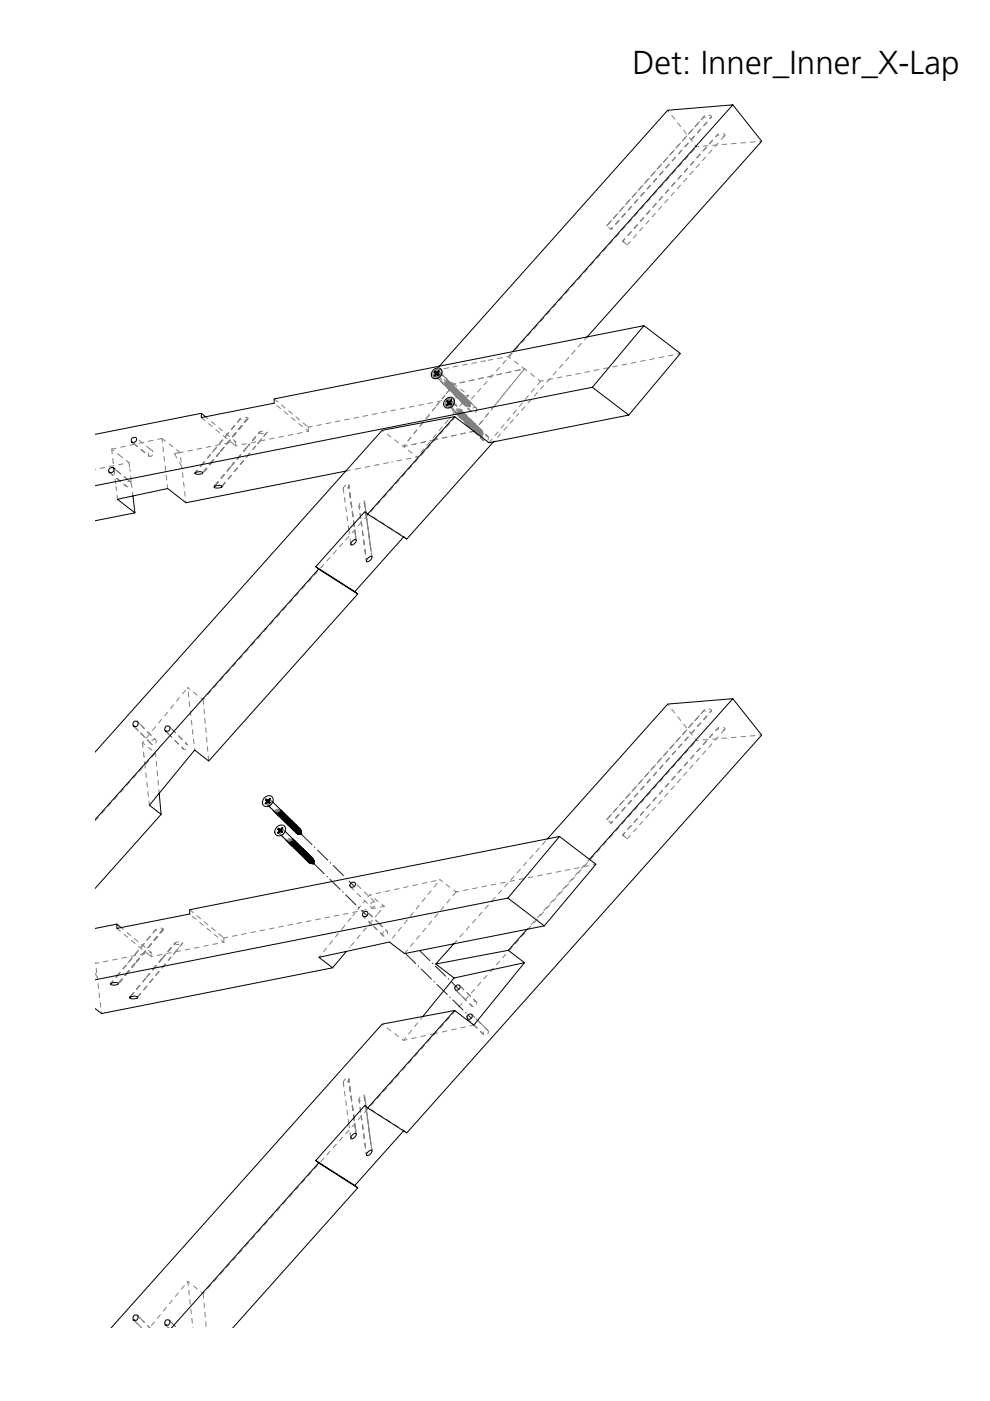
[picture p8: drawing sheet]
<svg xmlns="http://www.w3.org/2000/svg" width="210mm" height="297mm" viewBox="0 0 210 297" stroke-linecap="round" stroke-linejoin="round" font-family="sans-serif">
<defs><g id="words">
<text font-size="7" x="134.1" y="15.7">Det: Inner_Inner_X-Lap</text>
</g></defs>
<g fill="none" stroke="#808080" stroke-width=".21" stroke-dasharray="1 1" stroke-dashoffset=".7">
<path d="M107.8 75.6l-5.1 .9M20.1 99.5l7.3-1.4M48.4 99.6l-2.4 2.8M48.4 99.6l-2.3 2.8M52.7 94.4l2.3-2.7M52.7 94.4l2.4-2.8M55 91.7l-2.3 2.7M55.1 91.6l-2.4 2.8M81 91.2l4.5 3.5M85.5 94.7l2.9 2.2M88.4 96.9l3.6-4.2M96.3 81.5l14.9-3.3"/>
<path d="M96.3 87.3l-1.1-1.1M96.6 85.9l1.2 1.1M97.8 87l-1.2-1.1M98.3 85.6l1.1 1.1M98.7 87.9l1.2 1.2M99.4 90.3l1.1 1.1M99.4 86.7l-1.1-1.1M99.9 89.1l-1.2-1.2M100.5 91.4l-1.1-1.1M101.8 90.9l-1.1-1M104.3 86.7l-2.3 2.8M104.6 93.7l5.1-5.7"/>
<path d="M109.7 88l1.1-1.3M46 102.4l2.4-2.8M46.1 102.4l2.3-2.8M33 156.8l-2.7-2.6M37.1 200l-2.3 2.7M37.2 199.9l-2.4 2.8M38.7 200l-1.9 2.3M78.4 189.8l2.8 2.1M78.7 194.2l1.2 1.1M79.9 195.3l-1.2-1.1M80.8 196.2l1.2 1.2M82 197.4l-1.2-1.2"/>
<path d="M28.1 210.7l2.4-2.8M30.5 207.9l-2.4 2.8M34.8 202.7l2.3-2.7M34.8 202.7l2.4-2.8M81 217.1l4.5 3.5M30.3 280.1l1.5 1.5M31.8 281.6l-1.5-1.5"/>
</g>
<g fill="none" stroke="#808080" stroke-width=".21">
<path d="M147.7 31.1l-.1 .1M149.2 24.7l.2-.1 .2 .3M150.3 24.4l.3 .1a.2 .2 0 0 1 .3 .2 .2 .2 0 0 1-.2 .2l-.2 .1M152.4 28.4l-.2 .1 .1 .3M153.4 28.4l.3 .3-.4 .2M153.7 28.8l-.2 .1M128.8 47.7l-.1 .1M129.1 48.2l.5 .4-.2-.2M132.4 51.5l-.4-.4 .8 .7M92.1 79.4l.6 .8M92.3 79.7l.1 .2M92.3 79.7h.1"/>
<path d="M92.4 79.9h.1M92.4 79.9l.2 .1M92.4 79.8h.1M92.5 79.4l-.1 .4 .4 .4M92.5 79.6h.3l-.6 .2M92.6 79.2a.47 .47 0 0 0 .1 .8M92.6 79.2l-.2 .6M92.7 79.1l-.1 .1M92.8 79.1h.1M92.8 79l-.1 .1M92.8 79l-.3 .2-.2 .5M92.8 79l.6 .7"/>
<path d="M92.8 78.7l-.5 .2-.2 .4M92.9 79.5l-.1 .1M92.9 79h-.1M92.9 79h.1M92.9 80h.1M93 80h.1l.6 .6M93 79.3v.1M93 79h.2M93 79h-.2M93 78.8l-.1 .6M93 79h-.1M93 80h-.3"/>
<path d="M93.1 77.7l-.7 .8 .2 .1M93.1 80h-.1M93.1 79.6l-.7 .2-.2-.1M93.1 79.9v.1M93.1 78.7l-.1 .8M93.2 79h-.3M93.2 79l.7 .7M93.2 79h-.2M93.2 79h.1M93.2 79.9h-.1M93.2 79.9l-.2 .1M93.3 79.9h-.1"/>
<path d="M93.3 79.9l.3-.5v-.6a.9 .9 0 0 0-.9-.6 .9 .9 0 0 0-.8 .7l-.1 .5a.74 .74 0 0 0 .7 .8l.7-.3M93.3 79l.4 .4M93.3 79.1l.1 .1M93.3 79l.2 .2M93.4 79.7a.52 .52 0 0 1-.4 .4 .52 .52 0 0 1-.5-.3M93.4 79.2l.1 .1M93.4 79.2v.5l-.4 .3M93.4 79.6l-.2 .3M93.5 79.2v.2M93.5 79.4l-.1 .2M93.5 79.3v.1M93.5 79.4h.1"/>
<path d="M102.9 76.5h-.2M108.4 74.8l-.6 .8M110.6 79l-.2 .2M111.2 78.2h-.2M121.9 74.3l-.7 .8M124.5 71.4l-.3 .4M24 98.1v.1M24.1 99.2l.8 .7M24.1 99.2l.1 .9M25.3 96.5l.7 .5M26.8 97.6l.6 .5 .1 1M28 93.8l.4 .3"/>
<path d="M29.5 93.3h.1M30.7 95.9h.1M31.5 96a.47 .47 0 0 0 .1 .7 .47 .47 0 0 0 .7-.2M31.8 95.2l.5 .5M38 96l-1 .2M38 98l.5 .9M38.3 97.2l.1 .8M43.4 99.7l-.3 .4M43.4 99.7l-.2 .4M43.5 99.7l-.2 .2M43.5 99.7l-.3 .4zM44.5 96.5l.2-.2z"/>
<path d="M45.1 95.8l-.1 .1M46.5 96l-.1 .1 .1-.1M46.6 96l-.2 .1M46.9 95.6h-.1M46.9 95.6l-.2 .1M46.9 95.6h.1M46.9 95.5l-.1 .2M48.8 99.1l-.4 .5M49.4 98.4l-.4 .5M49.9 93.6v.9l-.1-.1M50.3 99.2l-.1 .2 .1-.1M50.4 99.2l-.1 .2"/>
<path d="M50.9 98.5l.4-.5-.4 .5M51 88.7l-.1 .1 .2 .2M51.4 98l-.4 .4M52 88.5l.4 .1 .2 .2M52.3 94.9l-.2 .2zM52.5 88.8l-.4 .2M52.7 94.4l-.5 .6M52.7 94.4l-.4 .5M54 94.8h.1M54.2 94.5l-.2 .3M54.7 94l-.1 .1M54.8 93.9l-.1 .1"/>
<path d="M55.7 91.4l-.5 .1-.2 .3 .8 .1M56.6 91.6v.1M58.1 85.5l.1 .1M65.3 90.5l.1 .1v.9M74.3 99.7l-1 .2M75.9 99.4l-.6 .1M80.2 98.5l-.3 .1M83.2 97.9l-.2 .1M85.5 94.7h.1M89.8 89.4l-.4 .6 .3-.4M90.4 88.7l.3-.4-.4 .5M92.3 86.3l-.3 .4"/>
<path d="M92.6 80h.1M92.7 80.1h.1M92.7 80l1 .9M92.7 85.8l-.2 .3M92.8 80h.1M92.8 80h-.1M92.8 80h.1zM93.4 80.9l.7 .6M93.6 80.9l1 .8M94.1 81.5l.5 .2M94.4 83.8l-.3 .3M94.5 81.8h.1"/>
<path d="M94.5 81.1l.1 .7-.1-.1M94.6 80.8l-.4 .4 .1 .4-.8-.7M94.6 81.8h.3M94.6 81.1l.6 .1M94.6 86.1h.1M94.6 80.4l.4 .4h-.4l-.4-.4M94.6 81.6l.1 .1M94.7 81.7h-.1M94.8 81.7h-.1M94.8 81.3l-.1 .2M94.8 81.8l-.1 .1M94.8 81.8h.1"/>
<path d="M94.8 81h.2M94.8 81h.1M94.9 81.8h-.1M94.9 81h-.1M94.9 83.2l-.3 .3M94.9 81h.1M94.9 81.6h.1M94.9 81.6l.1-.1v.2M94.9 81.8h.1M94.9 81.8l-.2 .1M95 82.1h.1M94.9 81.6v.2"/>
<path d="M94.9 81.7l-.1 .1M95 81.6l-.1 .4M95 81h-.1M95 81h.1M95.1 81.2h.1M95 86l.1 .1zM95 81.5l-.2 .2M95 81.6l-.2 .3 .1 .4M95 81.7h-.1M95.1 82h-.2h.1M95.1 82.1h-.1M95.1 82.1l.1-.1z"/>
<path d="M95.1 86.1l.1 .1M95.1 82.1h.1M95.1 81.1a.4 .4 0 0 1 0 .5 .4 .4 0 0 1-.4 .1M95.1 81.6l-.3 .2-.3 .1M95.1 81.1l.1 .2M95.1 81.2h-.2M95.1 86.1l.5 .1M95.1 81h-.2M95.1 81h.1M95.2 85.8h.3l-.7 .2M95.2 80.8l.1 .4v.3M95.2 81h.1"/>
<path d="M95.2 81.5l-.1 .1M95.2 81.2h.1M95.2 81h-.2M95.2 81.2h-.1M95.2 86.2h.1M95.2 81.2a.36 .36 0 0 0-.4 .1 .36 .36 0 0 0-.1 .5M95.2 82.3h.1M95.2 81.2a.44 .44 0 0 0-.4-.2 .44 .44 0 0 0-.4 .3l.4 .4M95.2 81.8l.1-.1a.54 .54 0 0 0-.2 .8 .55 .55 0 0 0 .8-.3M95.2 81.9l-.1 .1M95.3 81.4l-.2 .1M95.3 81.4h-.1"/>
<path d="M95.3 81.3l.1 .1M95.3 81a.71 .71 0 0 0-.9 .3M95.3 82.3h-.1M95.3 85.3a.44 .44 0 0 1 .8 .2M95.3 82.3l-.1 .1M95.3 82.3h.1M95.3 82.2v.1M95.3 88.7l-.1 .1M95.3 85l-.4 .2a.62 .62 0 0 0 .1 .9M95.3 81.4l-.1 .1M95.3 81l.1 .1M95.3 81.2h.1"/>
<path d="M95.3 85.3a.56 .56 0 0 0-.1 .9M95.3 81.4h.1M95.3 82.7h.1M95.4 81.4h-.1M95.4 86.3l.7 .7M95.4 81.4a.37 .37 0 0 0-.5 0 .37 .37 0 0 0-.1 .4M95.4 82.6h.1M95.4 81.4h.1M95.4 82.3h-.1M95.4 85.3l-.4 .4 .1 .4M95.4 86.2h.1M95.4 86.2h.2z"/>
<path d="M95.4 81.6l-.1 .2M95.4 85.3l.7 .6M95.4 85.3h.1M95.4 81.5h.1a.34 .34 0 0 0-.4 .1 .34 .34 0 0 0 0 .5M95.4 82.2v.1M95.4 82.3h.1M95.4 81.1a.61 .61 0 0 0-.8 .1M95.5 84.5l-.7 .2-.3 .4-.1 .5 .2 .5M95.5 81.7l-.1 .1a.55 .55 0 0 1-.7 .2M95.6 81.6h.1M95.5 84.5h.1M95.5 84.5h.4l.4 .5v.4l-.3 .5"/>
<path d="M95.5 85.7l-.1 .1M95.5 82.1l-.1 .1M95.5 82.5h.1M95.5 85.7v.1M95.5 81.4a.7 .7 0 0 1-.5 .7M95.6 82.5l-.1 .1M95.6 82.2h.1M95.6 82.5h.1M95.6 81.7h.1M95.6 81.3l-.6-.1-.3 .3a.69 .69 0 0 1 .9-.2M95.6 81.3h.1M95.6 81.4h.1"/>
<path d="M95.6 81.4h-.1M95.6 81.6a.41 .41 0 0 1 .1 .4 .41 .41 0 0 1-.4 .3M95.6 86.2l.7 .7M95.6 82.5h-.1M95.6 81.7a.39 .39 0 0 1-.5 .5h.1M95.6 81.7v.2M95.6 85.6h.1M95.6 85.1v.5M95.7 81.6h-.1M95.7 81.6h.1M95.7 81.9h.1M95.7 81.4l-.1-.1 .2 .3-.1 .3"/>
<path d="M95.7 82.8h.1M95.7 81.9a.43 .43 0 0 1 .4 .2 .43 .43 0 0 1 0 .5M95.7 86.2h-.1M95.7 81.4l-.5 .1-.3 .2M95.7 81.8a.41 .41 0 0 1 .2 .4 .41 .41 0 0 1-.3 .3M95.8 86.2h-.1M95.8 81.6h.1M95.8 81.6h-.1M95.8 81.8a.41 .41 0 0 1 0 .4 .41 .41 0 0 1-.4 .2M95.8 84.9l-.2 .8M95.8 85.8l-.3 .2h-.6M95.8 81.9h-.1"/>
<path d="M95.8 81.5h.1M95.8 82.2l-.1 .2M95.9 82.7h.1M95.8 85.2l-.4 .1M95.8 81.8v.1M95.8 85.2l.7 .7M95.8 85.2l.3 .2-.1 .5M95.8 86.1l-.3 .2-.3-.1M95.8 81.9l.1 .1M95.8 81.8h.1M95.8 81.8a.43 .43 0 0 0-.4-.1 .43 .43 0 0 0-.3 .3v-.1M95.9 81.9h-.1"/>
<path d="M95.9 81.6h.1M95.9 81.5l-.2-.1 .2 .2M95.9 81.8h-.1M95.9 81.8h.1M95.9 81.9l-.6 .5-.4-.1M95.9 82.1a.44 .44 0 0 0-.4 .5 .44 .44 0 0 0 .6 .3l.3-.3M95.9 81.8l.1 .1M95.9 81.8v.1M96 85.3l.6 .6M96 81.9l-.1 .4-.5 .3M96 82.6h.1M96 83h.1"/>
<path d="M96 81.9h.1M96 82.1h.1M96 82.1h-.2M96 85.9l-.2 .3M96 81.8h.1M96 85.9a.94 .94 0 0 1-1.4 .3v-.1M96.1 82.1h-.1M96.1 82.4l-.1 .1M96.1 81.9h.1M96.1 81.9h-.1M96.1 81.7l-.4-.1-.5 .3M96.1 82.2l-.1-.2a.4 .4 0 0 1 0 .5 .4 .4 0 0 1-.4 .1"/>
<path d="M96.1 82.1h.1M96.1 82.1a.41 .41 0 0 0-.5-.1 .41 .41 0 0 0-.2 .4M96.1 82l.2 .1zM96.1 85.4l.5 .5-.4-.4M96.2 82.3h-.1M96.2 82.3l-.2 .1M96.2 81.9l-.1 .5-.3 .3M96.2 81.9h-.6l-.3 .3M96.2 82l-.1 .4-.4 .4M96.2 81.9a.69 .69 0 0 0-.8 .3M96.2 82.2l-.3-.1-.3 .2M96.2 83.6h.1"/>
<path d="M96.3 82.2a.39 .39 0 0 0-.5 .1 .39 .39 0 0 0-.1 .4M96.3 82.3h-.1M96.3 81.5h.1M96.3 81.9v.1M96.3 82.3h.1M96.3 82.1h.1M96.3 82.3h-.2M96.3 83.2h.1M96.3 82.3a.38 .38 0 0 1-.1 .4 .38 .38 0 0 1-.4 .1l.1 .1M96.3 87.3l.4 .4-.4-.4M96.3 82.5l-.1 .2M96.3 83.1v.1"/>
<path d="M96.3 87.3l.1 .1M96.3 87.3h.1M96.3 87.3l.5 .4M96.3 82l-.1-.1 .2 .1M96.3 87.3l.4 .3M96.4 82.4a.35 .35 0 0 0-.4 .1 .35 .35 0 0 0 0 .5M96.4 82.4a.4 .4 0 0 0-.5 0 .4 .4 0 0 0-.1 .4M96.4 82.3l-.1 .4-.5 .3M96.4 83.4a.5 .5 0 0 0 .4 .7 .5 .5 0 0 0 .6-.4M96.5 83.8h.1M96.5 82.3h-.1M96.5 82.8a.3 .3 0 0 0-.3 .3 .3 .3 0 0 0 .4 .3"/>
<path d="M96.5 82.3h.1M96.5 82.5h-.1h.1M96.5 82.8v-.1a.3 .3 0 0 0-.3 .1 .3 .3 0 0 0 0 .4h.1M96.5 87.3l-.5 .6M96.5 82.5h.1M96.5 82.6a.38 .38 0 0 1-.1 .4 .38 .38 0 0 1-.4 0l.1 .1M96.5 82.2a.64 .64 0 0 0-.8 .1M96.6 82.8l-.3 .3-.5 .1M96.7 82.6a.41 .41 0 0 0-.5 0 .41 .41 0 0 0-.2 .4M96.7 82.4l-.1 .5-.4 .3M96.7 82.3h-.6M96.7 82.6a.41 .41 0 0 1 0 .5 .41 .41 0 0 1-.4 .2"/>
<path d="M96.7 84h.1M96.7 82.4a.68 .68 0 0 0-.9 .2M96.7 82.5h.1M96.7 82.5h-.1h.1M96.7 82.7l-.1 .1M96.7 82.4h.1M96.7 82.8v.1M96.7 82.7h.1M96.8 82.5l-.1-.2 .1 .2M96.8 83.1a.51 .51 0 0 1-.8 .3M96.8 87.7l.4 .3M96.8 82.7h.1"/>
<path d="M96.8 84l.1 .2 .2 .1 .5-.1M96.9 82.8l-.2 .4-.4 .2M96.9 83.8l.3-.3a.36 .36 0 0 1 .6 .1l-.1 .3-.3 .4M96.9 83l.5 .1-.1-.1M96.9 82.9a.34 .34 0 0 1 0 .5 .34 .34 0 0 1-.5-.1l.3-.3 .3 .1a.4 .4 0 0 0-.4-.2 .4 .4 0 0 0-.3 .3M96.9 84.2h.1M96.9 84.3l-.3-.3 1.2 1.1M96.9 82.7h.1M96.9 82.9v.1M97 82.9l-.1 .1M97 86.8l.2 .2M97 82.9h.1"/>
<path d="M97 82.6a.63 .63 0 0 0-.9 .1v.1M97 83h-.1M97 83.2l-.4 .4 .1 .4M97 82.6a.63 .63 0 0 0-.9 .2M97 82.9h-.1M97 82.9l-.5 .3-.1 .4M97 82.9v.1M97.1 88h.1M97.1 83.2l-.4 .4h-.4M97.1 87.6l.3 .3 .3-.2M97.1 82.9l-.1 .5-.4 .3M97.1 82.8a.68 .68 0 0 0-.9 .2h.1a.68 .68 0 0 1 .9-.2"/>
<path d="M97.1 88.1l.2 .1M97.2 83.1a.39 .39 0 0 0-.5 0 .39 .39 0 0 0-.1 .5M97.2 84.2l.1 .1M97.2 84v.1M97.2 84.1h-.1M97.2 83.9a.67 .67 0 0 1 .8-.2l-.5-.1zM97.2 82.8v.1M97.2 88h.1M97.2 87.3v.7l-.1-.1M97.2 83.2h.1M97.2 87a.56 .56 0 0 0-.3 .8M97.2 88h.3"/>
<path d="M97.2 83.2a.38 .38 0 0 1-.1 .4 .38 .38 0 0 1-.4 .1l.1 .1M97.2 87.4h.6M97.2 83.9h-.3l.1 .1M97.2 82.9h.1M97.2 86.6l.4 .4M97.2 83.6l-.3 .3-.5-.2M97.2 83.1v.1M97.2 83.1l.1 .1M97.2 82.9l-.1-.1 .2 .1M97.3 83.2h.1M97.3 87h-.1M97.3 87.3l-.3 .4 .1 .2h.3"/>
<path d="M97.3 88.1h.1M97.3 83.2h-.1M97.3 84.3h.1M97.3 83.3a.35 .35 0 0 0-.4 .1 .35 .35 0 0 0 0 .4M97.3 83.3a.4 .4 0 0 0-.4 0 .4 .4 0 0 0-.2 .4M97.3 83.2a.71 .71 0 0 1-.5 .7M97.3 87.9l-.1 .1M97.4 83.4h.1M97.4 83.4l.1 .4-.4 .3M97.4 87h-.1M97.4 87h.1M97.4 87h.2"/>
<path d="M97.4 87.9h-.1M97.4 83.1a.64 .64 0 0 0-.9 .1M97.4 83.7l-.5 .3-.4-.1M97.4 87.9h.1M97.4 88l-.1 .1M97.5 83.7l-.3 .3h-.5M97.5 88l.1 .1M97.5 88h-.1M97.5 83.4l.4 .1M97.5 88.3h.1M97.5 87.2h-.1h.2M97.5 87.2h.1"/>
<path d="M97.5 87.8h.1M97.6 87.8l.1-.1-.1 .2M97.6 83.4l-.1 .4-.5 .3M97.6 87.8l-.1 .2M97.6 84.6a.38 .38 0 0 1 .2-.5 .38 .38 0 0 1 .4 .1l-.5 .1-.1 .3 .2 .1M97.6 83.2l.1 .2M97.6 83.9l-.3 .4 .4 .2M97.6 88.1h.1M97.6 88.1h-.3M97.6 87.2h-.2M97.6 87.2h-.1M97.6 88.3h-.1"/>
<path d="M97.6 87.2h.1M97.6 87h.1M97.6 87.8l-.1 .4M97.6 83.6a.38 .38 0 0 1 .2 .5 .38 .38 0 0 1-.4 .3M97.6 88.3h.1M97.6 83.3a.67 .67 0 0 0-.9 .1v.1M97.6 83.9l-.1 .1a.48 .48 0 0 0-.1 .7h.5l.3-.4M97.6 88.3l-.1 .1M97.6 83.6v-.1v.5l-.3 .2 .3-.3h.6M97.6 83.7l-.4 .3a.2 .2 0 0 0 .1 .3 .2 .2 0 0 0 .2-.1l.2-.1a.42 .42 0 0 0-.3-.7 .42 .42 0 0 0-.5 .5M97.7 87.8l-.2 .3v.4M97.7 83.3v.1"/>
<path d="M97.7 87.2h.1M97.7 87.2h-.1M97.7 87.9l-.3 .1M97.7 87.4h.1M97.7 87.8l-.5 .3M97.7 88.3h-.1M97.7 83.4l.2 .1zM97.7 87.3a.4 .4 0 0 1 .1 .5 .4 .4 0 0 1-.5 .2M97.7 87.3l.1 .2M97.7 88.1v.2M97.8 87.4l-.2 .1M97.8 88.3h-.1"/>
<path d="M97.8 87l.1 .6M97.8 87.2h.1M97.8 88.3h.1M97.8 87.7l-.1 .1M97.8 87l.5 .5M97.8 83.4l.1 .1M97.8 87.4h-.1M97.8 87.4h.1M97.8 88.5l-.1 .1M97.8 85.2l.5-.1 .3-.4a.34 .34 0 0 0-.4 .3 .34 .34 0 0 0 .2 .4M97.8 88.5h.1M97.9 88.6h-.1"/>
<path d="M97.9 88.6h.1M97.9 87.4h.1M97.9 88.1l-.2 .1M97.9 87.7h-.2M97.9 87.7a.31 .31 0 0 1-.3 .4 .31 .31 0 0 1-.3-.3v-.1M97.9 88v-.1a.35 .35 0 0 1 .5 .1 .35 .35 0 0 1 0 .4l-.1 .2M97.9 87.6h.1M97.9 87.5l.2 .2M97.9 87.2a.71 .71 0 0 0-.8 .3M97.9 88.5h-.1M97.9 87.7h.1M97.9 88.5h.1"/>
<path d="M97.9 88.5v.1M97.9 84.1l-.3 .4h-.5M98 88.5h-.1M98 87.6h.1M98 87.3h.1M98 87.4h-.1M98 88.9h.1M98 87.6l-.2-.1a.37 .37 0 0 0-.3 .2 .37 .37 0 0 0-.1 .3M98 88.8h.1M98 87.4h.1M98 87.6h-.1M98 83.8l-.1 .5-.5 .3"/>
<path d="M98 87.9l-.1 .1M98 87.7v.3l-.5 .2 .1 .1M98 87.9l-.3 .4a.33 .33 0 0 0 0 .3 .33 .33 0 0 0 .4 .2l.4-.4M98 87.8v.2M98 88.5h.1M98 87.6l-.1 .1M98.1 84h-.5l-.1 .5M98.1 88.2a.43 .43 0 0 1 .4-.1 .43 .43 0 0 1 .3 .4M98.1 88.8h-.1M98.1 87.6h-.1M98.1 88.8h.1M98.1 87.6h.1"/>
<path d="M98.1 87.3a.61 .61 0 0 0-.9 .1M98.1 84.1a.38 .38 0 0 1-.1 .4 .38 .38 0 0 1-.4 .1l.1 .1M98.1 87.9l-.3 .4h-.5M98.1 87.9h.1M98.1 83.8l-.1-.1 .2 .1M98.1 84.7a.59 .59 0 0 1 1 0v.4l-.2 .4M98.1 87.8l-.4 .1-.1 .3 .1 .1M98.1 85.1a.39 .39 0 0 1 .2-.4 .39 .39 0 0 1 .4 0v-.1a.39 .39 0 0 1 0 .5 .39 .39 0 0 1-.4 .1M98.2 88.7h.1l-.1 .1M98.2 88.7v.1M98.2 87.6h.1M98.2 88.8h.1"/>
<path d="M98.2 88.8h-.2M98.2 87.6l-.1 .5-.5 .2M98.2 87.9h-.1M98.2 87.9h.1M98.2 83.9v.5l-.4 .3M98.2 87.9l.3 .1M98.2 87.5a.66 .66 0 0 0-.9 .2l.1-.2M98.2 87.5h.1M98.2 87.8l.1 .4-.4 .3M98.2 89h.1M98.2 83.9l.1 .1M98.3 87.5l-.6-.1-.3 .3"/>
<path d="M98.3 87.8l-.2 .1M98.3 87.8h.1M98.3 87.5l.4 .4-.4-.4M98.3 87.9v.1a.38 .38 0 0 1-.6 .4l.1 .1M98.3 87.6h.1M98.3 87.9l-.1 .2M98.3 87.6h-.1M98.3 85.6h.1M98.3 84.5a.31 .31 0 0 0-.3 .4 .31 .31 0 0 0 .3 .3l.1-.1M98.3 87.8l-.1 .1M98.3 89h-.1M98.4 87.8h.1"/>
<path d="M98.3 89h.1M98.3 87.6l-.1-.1 .2 .3-.1 .3M98.3 84.6l-.3 .3a.44 .44 0 0 0 .3 .6 .44 .44 0 0 0 .5-.5M98.3 84.4a.36 .36 0 0 1-.1 .3 .36 .36 0 0 1-.4 .1l.1 .1M98.4 84.4h-.1a.31 .31 0 0 0-.4 .1 .31 .31 0 0 0 .2 .4M98.4 88.1l-.3 .4h-.5M98.4 89h.1M98.4 89h-.1M98.4 87.7h-.6l-.3 .3M98.4 88a.4 .4 0 0 1 .2 .4 .4 .4 0 0 1-.4 .3M98.4 84.6l-.4 .4-.4-.1M98.4 87.7h.1"/>
<path d="M98.4 89a.38 .38 0 0 1 .2-.4 .38 .38 0 0 1 .4 0 .35 .35 0 0 0-.4 .1 .35 .35 0 0 0 0 .5M98.4 89.2h.1M98.4 84.2l-.1 .5-.4 .3M98.5 84.4a.41 .41 0 0 0-.5 0 .41 .41 0 0 0-.2 .4M98.5 89.2h-.1M98.5 84.4a.4 .4 0 0 1 0 .5 .4 .4 0 0 1-.4 .1M98.5 88.1v.2M98.5 88l-.1 .1M98.5 87.8h.1M98.5 87.8h-.1M98.5 88h.1M98.5 88.9h.1"/>
<path d="M98.5 88.9h-.1M98.5 88.1h-.2h.2M98.5 84.1h-.5l-.4 .2a.65 .65 0 0 1 .9-.2v.1M98.5 84.1h.1M98.5 84.3l-.5 .1-.3 .4M98.5 87.8l-.1-.1 .1 .1M98.5 88.9l-.1 .1M98.5 89.2h.1M98.5 88v.1M98.5 88.3a.57 .57 0 0 0-.3 .8M98.5 88.1h.1M98.5 85.2h.1"/>
<path d="M98.5 88.1h.2M98.5 85.1v.1M98.5 85.1l.1 .1M98.6 84.2v.1M98.6 89.2h.1M98.6 89.2l.1-.1zM98.6 84.8l-.4 .4-.4-.1 .5 .5-.7-.6M98.6 88h.1M98.6 88.1l-.1 .4-.5 .3M98.6 89.2a.39 .39 0 0 1 .4-.5 .39 .39 0 0 1 .4 .5 .39 .39 0 0 1-.5 .3M98.7 84.3h-.6l-.3 .3M98.7 88.1h.1"/>
<path d="M98.7 88.3h-.2M98.7 88h.1M98.7 84.3v.1M98.7 88v.1M98.7 88.3h-.1M98.8 89.4h.1M98.7 88l-.3-.2-.6 .3M98.7 88.4l-.1-.2a.4 .4 0 0 1 0 .5 .4 .4 0 0 1-.4 .1M98.7 88.3h.1M98.7 86h.1M98.7 88.3a.41 .41 0 0 0-.4-.1 .41 .41 0 0 0-.3 .4M98.7 89a.63 .63 0 0 1 .9-.1 .64 .64 0 0 0-.9 .1"/>
<path d="M98.7 89.4h.1M98.7 85.4h.1M98.8 89.4h-.1M98.8 88.5h.1M98.8 85.4h.1M98.8 88.3h.1M98.8 84.4l-.1-.1 .1 .1M98.8 89.6h.1M98.8 88.5l-.2 .1M98.8 88.2v.4l-.4 .3M98.8 88.1l-.2-.1a.62 .62 0 0 0-.6 .5M98.8 88.2v.5l-.4 .3"/>
<path d="M98.8 84.7l-.4 .2-.2 .4M98.9 85.1l-.3 .2v.2h-.1h.2M98.9 89.4h.1M98.9 88.1a.69 .69 0 0 0-.9 .3l.2-.1M98.9 88.4a.41 .41 0 0 0-.5 0 .41 .41 0 0 0-.2 .3M98.9 89.8h.1M98.9 89.7h.1M98.9 88.5a.39 .39 0 0 0-.5 0 .39 .39 0 0 0-.1 .4M98.9 84.7l-.1 .4-.5 .3M98.9 88.3h-.1M98.9 88.3h.1M98.9 88.2h.1"/>
<path d="M98.9 88.5h-.1M98.9 88.6a.38 .38 0 0 1-.1 .4 .38 .38 0 0 1-.4 0l.1 .1M98.9 88.7v.2M98.9 85.3a.35 .35 0 0 1 .5 0 .35 .35 0 0 1 .1 .5M98.9 85.9l.1 .1M99 84.9a.4 .4 0 0 0-.5 0 .4 .4 0 0 0-.2 .4M99 89.6l-.1 .1M99 88.5h-.1M99 88.5h.1M99 88.2l-.2-.1 .2 .1M99 88.5h-.2M99 88.8v.1a.52 .52 0 0 1-.8 .2"/>
<path d="M99 88.5h.2M99 89.6v.1M99 85a.37 .37 0 0 1 0 .5 .37 .37 0 0 1-.4 0M99.1 88.7h.1M99 89.6h.1M99.1 84.7h.1M99.1 88.5l-.2 .4-.5 .3M99.1 90h.1M99.1 85.2a.45 .45 0 0 1 .6 .4v-.1a.5 .5 0 0 0-.8-.2M99.1 85.6l.4-.1 .3 .3M99.1 85a.41 .41 0 0 0-.4 0 .41 .41 0 0 0-.2 .4M99.1 84.8l-.1 .5-.3 .3"/>
<path d="M99.1 89.6h.1M99.1 89.6h-.1M99.1 85.5l-.4 .2 .2 .1 .3-.1M99.2 88.8a.38 .38 0 0 1-.2 .4 .38 .38 0 0 1-.4 0l.1 .1M99.2 88.5h.1M99.2 89.4a.64 .64 0 0 1 .8-.1l.7 .6M99.2 88.7h-.1M99.2 88.7h.1M99.2 88.4h-.1a.64 .64 0 0 0-.8 .1M99.2 86.2h.5h-.3M99.2 89.9h.1M99.2 84.8a.66 .66 0 0 0-.9 .2"/>
<path d="M99.2 89.3l-.2 .4 .2 .5M99.2 89.6a.34 .34 0 0 1-.4-.3 .34 .34 0 0 1 .4-.4 .3 .3 0 0 0-.4 .1 .3 .3 0 0 0 0 .4h.1a.4 .4 0 0 1 .4-.3 .4 .4 0 0 1 .4 .2 .39 .39 0 0 0-.5 0 .39 .39 0 0 0-.1 .4M99.2 89h.1M99.2 88.7h.1zM99.2 85.6l-.3 .3-.4-.1M99.2 89l-.3 .4h-.4M99.2 83.7l.2 .1M99.2 84.9l-.1-.2 .2 .2M99.3 89.2a.56 .56 0 0 0 0 1M99.3 88.6l-.1 .5-.4 .3M99.3 88.5h-.4l-.3 .2M99.3 88.5l.1 .2z"/>
<path d="M99.3 85h-.6l-.2 .3M99.3 88.7h.1M99.3 90.2h.1M99.3 88.6a.68 .68 0 0 0-.8 .2M99.3 85h.1M99.3 85.1l-.1 .5-.4 .2M99.4 85.5l-.4 .3 .1 .4M99.4 85.3a.41 .41 0 0 0-.5-.1 .41 .41 0 0 0-.2 .4M99.4 88.6v.1M99.4 89v.1M99.4 88.9l-.2 .1M99.4 88.9h-.1"/>
<path d="M99.4 90.3l-.2-.1 .2 .1M99.4 89.8h.1M99.4 88.9h.1M99.4 86.7l.5 .5zM99.4 85.4l.2 .1M99.4 85a.65 .65 0 0 0-.9 .2M99.4 86.7v.1M99.4 85.4v-.1a.43 .43 0 0 1-.3 .7M99.4 89.3v.1a.51 .51 0 0 1-.7 .2M99.5 85.7l-.1 .2a.46 .46 0 0 1-.8 0M99.5 90.2a.38 .38 0 0 0 .3 .4 .38 .38 0 0 0 .4-.2M99.5 90.1h.1"/>
<path d="M99.5 88.9h.1M99.5 89.2h.1M99.5 89l-.1 .4-.5 .3M99.5 89.2l.6 .1-.2-.1M99.5 89.1a.4 .4 0 0 1 0 .4 .4 .4 0 0 1-.4 .2M99.5 85.2a.69 .69 0 0 1-.3 .8M99.5 90.4l.1 .1M99.6 88.9h.1M99.6 89.1l-.1 .1M99.6 89.1h.1M99.6 89.2h-.1M99.6 89.4l-.3 .4a.34 .34 0 0 0 0 .4 .34 .34 0 0 0 .3 .1l.5-.4"/>
<path d="M99.6 89.2h.1M99.6 85.9l.1-.4-.1 .5M99.7 89.4l-.3 .4h-.5M99.7 85.6l-.1-.1v.5M99.7 85.7l-.1 .3M99.7 89.1l-.1 .5-.4 .3M99.8 89a.68 .68 0 0 0-.9 .2M99.8 90.4l.1 .1M99.8 90.3h.1M99.8 90.3h-.1M99.8 89l.1 .1M99.8 89.4a.38 .38 0 0 1-.1 .4 .38 .38 0 0 1-.4 .1l.1 .1"/>
<path d="M99.8 90.1h-.3l.1 .1M99.9 89.8l-.4 .3-.4-.2M99.9 89.4a.41 .41 0 0 0-.5-.1 .41 .41 0 0 0-.2 .5M99.9 89.4h.1M99.9 85.4l.4 .4M99.9 90.5h.1M99.9 89.5a.35 .35 0 0 0-.4 .1 .35 .35 0 0 0 0 .5M99.9 89.5a.4 .4 0 0 0-.4 0 .4 .4 0 0 0-.2 .4M100 89.4a.71 .71 0 0 1-.6 .7M100 90.5h-.1M100 89.6h.1M100 89.2l.1 .5"/>
<path d="M100 89.9l-.5 .3-.4-.1M100 89.6a.41 .41 0 0 1 .1 .4 .41 .41 0 0 1-.4 .3M100.1 89.3l.6 .6a.66 .66 0 0 0-.9 .2l.3-.3 .6 .1M100.2 89.4l.1 .1M100.2 90.1a.3 .3 0 0 0-.2 .3 .3 .3 0 0 0 .3 .3h.1M100.2 89.9a.38 .38 0 0 1 .3 .4 .38 .38 0 0 1-.5 .3M100.2 89.5a.67 .67 0 0 0-.8 .2M100.3 85.8l.7 .7M100.3 90.1l-.1 .1a.48 .48 0 0 0-.2 .7h.5l.3-.3M100.3 89.8l-.1-.1a.43 .43 0 0 1-.3 .7M100.3 89.9a.3 .3 0 0 0-.4 .2 .3 .3 0 0 0 .2 .4 .42 .42 0 0 0 .3-.5 .42 .42 0 0 0-.5-.3 .42 .42 0 0 0-.4 .4M100.4 91h.1"/>
<path d="M100.4 89.6l-.6 .1-.3 .3M100.4 89.7v.4l-.4 .4M100.4 91a.39 .39 0 0 1 .4-.5 .39 .39 0 0 1 .4 .4 .39 .39 0 0 1-.5 .4M100.4 89.7h.1M100.5 91.4h.1M100.5 89.8l-.3-.2-.1 .4-.4 .3M100.6 91.3l-.1 .1M100.6 90.3l-.1 .1a.56 .56 0 0 1-.7 .3M100.6 90l-.1 .5-.4 .3M100.7 89.8l.7 .7M100.7 90.2a.4 .4 0 0 0-.5 0 .4 .4 0 0 0-.1 .5M100.7 90.6l-.3 .4v.3"/>
<path d="M100.7 90.3a.38 .38 0 0 1-.1 .4 .38 .38 0 0 1-.4 .1l.1 .1M100.7 90v-.1l.1 .1M100.8 90.9a.59 .59 0 0 1 .9 0v.4l-.2 .4M100.8 91.3a.39 .39 0 0 1 .1-.4 .39 .39 0 0 1 .4 0 .4 .4 0 0 1 0 .4 .4 .4 0 0 1-.4 .2M100.8 90.1v.5l-.4 .3M100.8 90.1h-.5l-.3 .3M100.8 90.4a.35 .35 0 0 0-.4 .1 .35 .35 0 0 0 0 .4M100.8 90.4a.4 .4 0 0 0-.4 0 .4 .4 0 0 0-.2 .4M100.9 90.1l.1 .1M100.9 86.4h-.4l-.2 .1M100.9 91.8h.1M100.9 90.6a.37 .37 0 0 1-.1 .3 .37 .37 0 0 1-.4 .1l.1 .1"/>
<path d="M101 90.6a.31 .31 0 0 0-.4 .1 .31 .31 0 0 0 .1 .5M101 86.5v.1a.68 .68 0 0 1-.2 .8M101 90.8v.1a.54 .54 0 0 1-.8 .2M101.1 90.5a.73 .73 0 0 1-.6 .7M101.1 90.3h-.5l-.4 .2M101.1 90.3h.1M101.2 90.4a.64 .64 0 0 0-.9 .1M101.2 91.4h.1M101.2 90.4v.1M101.3 91l-.3 .4h-.5M101.3 90.6l-.1 .4-.3 .4M101.3 90.5h-.6l-.3 .3"/>
<path d="M101.3 91a.34 .34 0 0 0-.4 .2 .34 .34 0 0 0 .2 .4M101.3 90.5l.1 .1M101.3 92.2h.1M101.4 91.6h.1M101.4 90.6l-.1-.1 .1 .2M101.5 91.3h-.1a.45 .45 0 0 1-.7 .3 .45 .45 0 0 1 .2-.8 .3 .3 0 0 0-.3 .3 .3 .3 0 0 0 .4 .3M101.5 90.9l-.5 .2-.2 .4M101.5 91.3l-.3 .2v.3l-.1-.1h.2M101.5 90.9l-.1 .4-.5 .3M101.6 92.1l.1 .1M101.6 91.1h-.5l-.1 .5M101.7 91.2a.39 .39 0 0 1-.1 .4 .39 .39 0 0 1-.4 .2"/>
<path d="M101.7 90.9h.1M101.7 91.4a.46 .46 0 0 1 .7 .4h-.1M101.7 91.8a.38 .38 0 0 1 .7 .1v.2M101.7 91.3a.41 .41 0 0 0-.4-.1 .41 .41 0 0 0-.2 .5M101.7 91.1v.4l-.4 .3a.43 .43 0 0 1 .2-.4 .43 .43 0 0 1 .5 .1M101.8 91.7l-.4 .2 .1 .1 .3-.1M101.8 92.4l.6 .1-.3-.1M101.8 91a.66 .66 0 0 0-.9 .2M101.9 91.8l-.4 .3-.4-.1M101.9 91.1l-.2-.1 .2 .1M101.9 91.2h-.5l-.3 .3M102 91.2l.1 .1"/>
<path d="M102 91.3l-.2 .5-.3 .3M102 91.7l-.4 .3 .1 .4M102 91.6l.2 .1M102 91.2a.65 .65 0 0 0-.8 .2M102.1 91.6l-.1-.1a.43 .43 0 0 1-.3 .7M102.1 92l-.1 .1a.46 .46 0 0 1-.7 0M102.2 91.4a.68 .68 0 0 1-.3 .8l-.1 .1M102.3 92.1v-.3l-.1 .4M102.3 91.8l-.1-.1v.5M102.4 91.8l-.1-.1a.5 .5 0 0 0-.7-.2 .38 .38 0 0 1 .4 0 .38 .38 0 0 1 .1 .5M102.4 91.9l-.1 .4M102.4 93.2l.2 .3"/>
<path d="M103 92.5a.5 .5 0 0 1 .6 .2 .5 .5 0 0 1-.2 .6M104.3 86.7h.1M105.6 85.1l-.6 .8M106.5 84l-.3 .3M112.6 84.7l-.2 .3M113.9 83.3l-.6 .7M114.6 80.8l-.1 .1M23.3 100.2h.1M24.5 102.1v.5M26.5 102.8l.3 .3M26.5 102.8l.4 .4-.1-.2M26.5 102.8l.6 .4"/>
<path d="M27 101.6l.1 .1M27.2 101.8l.5 .4 .1 .4M27.4 102l.3 .2-.3-.2-.3 .1M27.8 101.5v.5M41.5 100.1l-.2 .2M41.5 100.1l-.2 .2zM45.6 102.9l.4-.5-.5 .7M46 102.4l-.5 .7M46 102.4l-.6 .8M47.2 103l-.1 .1M47.3 103l-.1 .1M73.3 102.8l-.5 .6 .1 .5"/>
<path d="M74 102.9l-.3 .6M74.3 115.1v.1M75.3 113.2l.2 1.4M75.3 113.3l.2 1M75.5 114.6h.1M76.3 106.7l-.2 .5 .3 .3M76.5 109.9l-.1-.4 .1 .4M76.6 110.5v.3M76.6 110.8v.1M77.1 106.2l.2 .2 .1 .7M77.3 106.6l-.2 .2M77.3 108.5l.7 .4"/>
<path d="M77.4 107.3l.1 1M77.5 117.2v.3M77.5 107.9l.1 .7-.1-.5M77.6 118.4l.1 .6M78.8 117.7v.2M78.8 117.8l.1 .4M78.8 117.9v.1v-.1M85.5 113.7l.7 .6M28.4 154l.3 .3M29.1 152.9l.1 .1M29.2 153h-.1l.6 .6M30.3 154.2l-.4-.5 .4 .5"/>
<path d="M31.9 158.8l.3 .2M32.1 157.8l.2 .1-.2-.1M32.2 157a.5 .5 0 0 1 .8-.2 .5 .5 0 0 1 .1 .7M33 159.7l-.1 .1M35.1 155l.7 .7M35.2 155l.7 .7zM35.9 154l.7 .7M36.5 154.6l.4 .4M38.7 158.4a.44 .44 0 0 0 .2 .4 .44 .44 0 0 0 .5 0M39.3 157.7l.3 .1 .2 .2M39.8 145.8l-.1 .1M147.7 157l-.1 .1"/>
<path d="M149.2 150.6l.2-.1 .2 .3M150.3 150.3l.3 .1a.2 .2 0 0 1 .3 .2 .2 .2 0 0 1-.2 .2l-.2 .1M152.4 154.3l-.2 .1 .1 .3M153.4 154.3l.3 .3-.4 .2M153.7 154.7l-.2 .1M30.5 160.3v.2M30.7 161.5v.5M44.2 161.2v.2M56.6 170.5l.5 .5M56.7 170.6l.7 .7M56.7 170.3h.3l-.6 .2M56.8 170.7h-.1l.3 .2"/>
<path d="M57 169.7h.4l.4 .3M57 170.2v.1M57.1 170.2l-.1 .1M57.1 169.7a.42 .42 0 0 1 .5 .1 .42 .42 0 0 1 0 .5M57.2 170v.1M57.2 169.5l-.1 .6M57.3 169.4l-.2 .8M57.6 170.4a.6 .6 0 0 1-.9 .3M57.8 171.7l.7 .7M58.7 172.4v.1M58.7 171.9v.5l.4-.1M58.7 172.5v.1"/>
<path d="M58.7 171.8v.7M58.7 171.5a.56 .56 0 0 0-.3 .8M58.7 171.8l.7 .1M58.8 172.3l.1 .1M58.9 172.7h.1M59 172.5l.1 .1M59 172.2l.4-.2 .3 .4M59.1 171.7h-.1M59.1 173h.1M59.1 172.4l-.1 .1M59.2 171.9h-.1M59.2 172.4h-.1"/>
<path d="M59.2 176.7l.5 .5M59.3 171.8v.5M59.3 172.6v.2M59.3 172.9h.1M59.3 176.8l.7 .7M59.3 176.5h.3l-.6 .2M59.4 172.2h-.1a.5 .5 0 0 0-.2 .8M59.4 172.1l-.1 .1M59.4 172l.1 .2M59.5 171.7h-.6l-.3 .3M59.5 176.9h-.1l.2 .2M59.5 172.4h.4l.1 .6"/>
<path d="M59.5 172a.41 .41 0 0 0-.4 0 .41 .41 0 0 0-.3 .4M59.6 172.1l-.2 .5h-.3M59.6 172.4l-.2 .1M59.6 176l.4-.1 .5 .4M59.6 172.2l-.4 .3-.1 .2 .2 .1M59.6 171.8l-.5-.1-.3 .2M59.7 172.8l-.4 .1h.1M59.7 172.4a.57 .57 0 0 0-.4 .8M59.7 176.4h.1M59.7 172.7l.4-.1 .2 .5M59.7 171.9h-.5l-.4 .3M59.7 172.2a.39 .39 0 0 0-.5 0 .39 .39 0 0 0-.1 .5h.1"/>
<path d="M59.7 173.2l.1 .1M59.7 173.1h-.1M59.7 175.9a.42 .42 0 0 1 .5 .1 .42 .42 0 0 1 .1 .5M59.8 172l-.5-.1-.4 .3M59.8 172.3l.1 .3M59.8 176.3h.1M59.8 175.8v.5M59.8 172.4h.1M59.9 172.5l-.5 .2v.2l.2 .1M59.9 172.1l-.5 .1-.3 .3M59.9 173.4h.1M59.9 172.4l.1 .1"/>
<path d="M60 173.5v.1M60 175.6l-.2 .8M60 172.2l.1 .1M60 172.6h-.1M60 172.2h.1M60 173.3l-.1 .1M60 172.8h.1a.56 .56 0 0 0-.3 .8M60.1 172.4l-.4-.1-.4 .4 .1-.1M60.2 172.7l.1 .1-.3-.1-.4 .2v.2l.2 .1M60.2 173.7a.4 .4 0 0 1 .2-.4 .4 .4 0 0 1 .5 .1l-.1 .5-.3 .1M60.2 173.7l.1 .1zM60.2 176.6a.6 .6 0 0 1-.8 .3"/>
<path d="M60.2 172.8l-.4 .2-.1 .5M60.3 173.1l-.4 .3 .1 .5M60.3 172.9l-.3 .1-.1 .4-.1-.1M60.4 172.6h-.6l-.3 .4M60.4 177.9l.7 .7M60.4 172.6h-.5l-.3 .3M60.4 172.9a.41 .41 0 0 0-.4-.1 .41 .41 0 0 0-.3 .4M60.4 172.9l.1 .1M60.4 173l-.4 .3-.1 .4M60.4 174.3h.1M60.4 172.6l.1 .1M60.5 172.6v.1"/>
<path d="M60.5 173.1l-.4 .3-.1 .1 .2 .2M60.6 173.1a.37 .37 0 0 0-.5 0 .37 .37 0 0 0 0 .5M60.6 173.2v.4l-.4 .1M60.7 174.5h.1M60.7 173.3l-.4 .2v.4l.6-.3 .3 .1a.42 .42 0 0 0-.5-.2 .42 .42 0 0 0-.3 .4M60.8 174.3h.1M60.9 174.7v.1M60.9 173.1l.1 .1M61 173.7a.57 .57 0 0 0-.3 .8M61 173.2h-.4l-.4 .4M61.1 174.6a.4 .4 0 0 1 .2-.4 .4 .4 0 0 1 .5 .1l-.1 .5-.3 .1M61.1 174.9h.1"/>
<path d="M61.2 173.7v.3M61.2 173.3l-.5-.1-.4 .3M61.2 173.7a.37 .37 0 0 0-.5 0 .37 .37 0 0 0 0 .6l.1-.4 .4-.1M61.3 173.5h-.5l-.4 .3M61.3 178.1v.5l.4-.1M61.3 178.7l.1 .1M61.3 175.2h.1M61.3 173.9l-.4 .2-.1 .5M61.3 173.5h-.5l-.3 .2M61.4 173.5l.1 .1M61.4 177.7a.56 .56 0 0 0-.3 .8M61.4 173.9l-.1 .4-.4 .1 .1 .1"/>
<path d="M61.4 174l-.4 .2-.1 .2 .2 .1M61.4 174.6h-.3l.1 .1M61.4 174.1l-.1 .1a.5 .5 0 0 0-.2 .7M61.5 178.5v.1M61.5 173.7l-.4-.1-.5 .4M61.5 179h.1M61.5 173.7l.1 .1M61.5 174a.4 .4 0 0 0-.5 0 .4 .4 0 0 0-.1 .4M61.6 174.1l.1 .3M61.6 178.7l.1 .1M61.6 174.2l-.4 .2v.3l.2 .1M61.6 178.4l.5-.2 .2 .4"/>
<path d="M61.6 175.2h.2M61.7 177.9h-.1M61.7 179.2h.1M61.8 178.7h-.2M61.8 174.3a.35 .35 0 0 0-.4 .2 .35 .35 0 0 0 0 .4v.1M61.8 174l-.5-.1-.4 .3M61.9 178.1l-.1 .1M61.9 174.6l-.2 .1a.48 .48 0 0 0-.1 .7M61.9 174h.1M61.9 178.6l-.1 .1M61.9 174.4l-.5 .3 .2 .3M61.9 178v.5"/>
<path d="M61.9 174.1l-.5 .1-.3 .3M61.9 174.1h.1M61.9 178.8v.2M62 179.1h.1M62 175.5l.1 .1M62 178.1l-.6-.1v.7l-.1-.1M62 178.4l-.1 .1a.5 .5 0 0 0-.1 .7M62 174.6h.2M62.1 178.4h-.2M62.1 174.5h-.1v.4l-.3 .2M62.1 178.2v.2M62.1 177.9h-.6l-.3 .3"/>
<path d="M62.1 174.7h-.3l-.2 .5v-.1M62.1 175.3l.5-.2 .2 .4M62.1 174.3h-.4l-.4 .4M62.2 178.6l.4 .1v.5M62.2 178.3a.41 .41 0 0 0-.5-.1 .41 .41 0 0 0-.2 .4M62.2 178.3l-.1 .5h-.4M62.2 178.6l-.2 .1M62.3 174.4l-.6-.1-.3 .3M62.3 178.4l-.5 .3v.2l.2 .1M62.3 178l-.5-.1-.4 .2M62.3 174.8l-.1 .4-.4 .1 .1 .1M62.3 179l-.4 .1 .1 .1"/>
<path d="M62.3 178.6a.57 .57 0 0 0-.4 .8M62.3 175l-.4 .5 .1 .4M62.3 174.5l.1 .1h-.6l-.3 .3M62.3 178.9l.4-.1 .3 .5M62.3 178.1h-.4l-.4 .4M62.3 175.3l.3-.1 .3 .1v.4l-.2 .2a.23 .23 0 0 1-.3 0 .23 .23 0 0 1 .2-.4h.5M62.3 174.9l-.4 .2v.3h.1M62.3 174.5h.1M62.3 178.4a.37 .37 0 0 0-.5 0 .37 .37 0 0 0 0 .5v.1M62.3 175.8l.2 .1M62.4 179.3l-.1 .1M62.4 175.5l.4-.2 .2 .4"/>
<path d="M62.4 174.9a.4 .4 0 0 0-.5-.1 .4 .4 0 0 0-.1 .5M62.4 178.2h.1M62.4 178.5l.1 .4M62.4 178.2l-.5-.1-.3 .3M62.5 174.9h-.1l.1 .1M62.5 178.6h.1M62.5 178.7l-.5 .2v.3h.2M62.5 178.3l-.5 .1-.3 .3M62.5 179.6l.1 .1M62.5 176l.2 .1M62.6 175.2l-.4 .4v.4M62.6 178.7h.1"/>
<path d="M62.6 179.7l.1 .1M62.6 174.8h-.5l-.4 .3M62.6 178.4l.1 .1M62.6 178.8h-.1M62.6 178.4h.1M62.6 175.1a.41 .41 0 0 0-.4 0 .41 .41 0 0 0-.2 .4M62.6 175.1l.1 .5-.5 .1M62.6 179.5l-.1 .1M62.7 174.8h-.5l-.4 .2M62.7 179a.56 .56 0 0 0-.3 .8M62.7 175.5l-.3 .4 .1 .4M62.7 176.2l.2 .1"/>
<path d="M62.7 174.9l.1 .1M62.8 179h-.1M62.8 178.6l-.5-.1-.4 .4 .2-.1M62.8 174.9h.1M62.8 175.5l.3 .1 .2 .3M62.8 175.9l.5-.1 .2 .4M62.8 178.9l.1 .1-.6 .4v.3M62.8 175h-.5l-.3 .3M62.8 176.3l.1 .4M62.9 176.3a.39 .39 0 0 1 .2-.4 .39 .39 0 0 1 .5 .2l-.1 .4-.4 .1M62.9 175l.1 .1M62.9 180h.1"/>
<path d="M62.9 175v.1M62.9 175.4l-.5 .3v.4M62.9 179h-.5l-.2 .3 .2 .1M62.9 179.3l-.3 .4v.4M63 179.1l-.5 .2v.3l-.1-.1a.42 .42 0 0 1 .3-.5 .42 .42 0 0 1 .4 .2h.1M63 178.8h-.5l-.4 .4M63 176.1l.5-.1 .2 .4M63 175.2h-.4l-.4 .4M63.1 178.8h-.6l-.3 .3M63.1 179.2l-.5 .3-.1 .4M63.1 178.9h.1M63.1 176l.5-.1 .3 .4"/>
<path d="M63.1 175.6v-.1v.5M63.2 179.3l-.5 .3v.2l.2 .1M63.2 179.3a.37 .37 0 0 0-.5 0 .37 .37 0 0 0 0 .5M63.3 175.4h.1M63.3 179.4v.4l-.5 .2M63.3 175.7a.41 .41 0 0 0-.5 0 .41 .41 0 0 0-.1 .4M63.3 175.5l.2 .1M63.4 179.5l-.5 .3 .1 .3 .5-.3 .3 .1a.42 .42 0 0 0-.5-.2 .42 .42 0 0 0-.3 .4M63.4 175.5h.1M63.4 175.8l-.1-.1 .1 .5-.3 .2M63.4 176.1a.32 .32 0 0 0-.3 .2 .32 .32 0 0 0 .1 .4h.2M63.5 179.5a.41 .41 0 0 0-.5 0 .41 .41 0 0 0-.2 .4"/>
<path d="M63.5 179.6v.4l-.4 .2M63.5 175.7h.1M63.5 175.7l-.4-.1-.5 .4M63.5 179.3l.1 .1M63.6 176.9h-.3h.6M63.6 175.8l-.3-.2-.5 .2M63.6 179.9a.57 .57 0 0 0-.3 .8M63.7 179.4h-.4l-.5 .4M63.7 176.2l-.5 .2v.4M63.7 175.9h-.4l-.4 .3M63.8 176.7h.1M63.8 179.9l.1 .3"/>
<path d="M63.8 179.6l-.5-.2-.4 .3M63.9 176.3l-.1-.1v.5M63.9 180a.37 .37 0 0 0-.5 0 .37 .37 0 0 0 0 .5v-.4l.5-.1M63.9 179.7h-.5l-.4 .3M63.9 176.2v.1M63.9 176.5l-.3-.3-.4 .3M64.1 179.8l-.5-.2-.5 .3M64.1 179.9h-.4l-.4 .3M64.1 179.9l.1 .1M115.7 178.3l-.3 .3M128.8 173.6l-.1 .1M129.1 174.1l.5 .4-.2-.2"/>
<path d="M132 177l.8 .7M132 177h.1M132 177l.4 .4M33.1 197l-.1 .1 .2 .2M34.1 196.8l.4 .1 .2 .1M34.6 197.1l-.4 .2M37.8 199.7l-.5 .1-.2 .3 .8 .1M38.7 199.9v.1M40.2 193.8l.1 .1M47.3 198.8l.2 .1v.9M63.1 180.5h.1M63.3 180.7h.1"/>
<path d="M63.4 180.5h.1M63.5 180.9v.1M63.7 181.1v.1M64 181.4h.1M64 180.1l-.5 .3-.1 .4M64 180.1l-.1 .4-.4 .1 .1 .1M64.1 180.2l-.5 .2v.2l.2 .2M64.1 180.8h-.4l.1 .1M64.1 180.4h-.2a.5 .5 0 0 0-.2 .8M64.1 180.2a.4 .4 0 0 0-.4 0 .4 .4 0 0 0-.2 .4M64.2 180.3l.1 .3M64.3 180.4l-.5 .2v.3l.2 .1"/>
<path d="M64.3 181.4h.1M64.4 180.4a.41 .41 0 0 0-.5 0 .41 .41 0 0 0-.2 .4M64.4 180.4v.5l-.4 .2M64.4 180.6a.36 .36 0 0 0-.4 .1 .36 .36 0 0 0 0 .4l.1 .1M64.4 180.2l-.5-.1-.3 .3M64.5 180.8l-.2 .1a.48 .48 0 0 0-.1 .7M64.5 180.6l-.5 .3 .2 .3M64.5 180.3h.1M64.6 180.3l-.6 .1-.3 .3M64.6 180.3h.1M64.7 180.8h.1l-.5 .3v.3l-.1-.1M64.7 180.8l-.1-.1v.4l-.3 .2"/>
<path d="M64.8 181.5l.5-.2 .1 .4M64.8 180.6l-.5-.1-.4 .4M64.9 180.6l-.5-.1-.4 .3M64.9 181l-.1 .4-.4 .1 .1 .1M64.9 181.3l-.3 .4 .1 .4M65 180.7h.1M64.9 181.6l.3-.2 .3 .2 .1 .3-.2 .2a.23 .23 0 0 1-.4 0 .23 .23 0 0 1 .2-.4h.5M65 181.1l-.5 .2v.3h.1M65 182l.1 .1M65 181.7l.4-.2 .3 .4M65 180.8h-.5l-.3 .3M65 181.1a.4 .4 0 0 0-.4 0 .4 .4 0 0 0-.2 .4"/>
<path d="M65.1 181.2l-.1-.1 .1 .1M65.2 182.3h.1M65.2 181.5l-.4 .3v.5M65.2 181h-.4l-.4 .3M65.3 181.3a.37 .37 0 0 0-.5 0 .37 .37 0 0 0-.1 .5M65.3 181.3v.5l-.4 .2M65.3 181h-.5l-.3 .2M65.4 181.7l-.4 .4 .1 .4M65.4 182.5h.2M65.4 181.1l.1 .1h-.6l-.3 .3M65.4 181.2h.1M65.4 181.8h.4l.1 .3"/>
<path d="M65.4 182.1l.5-.1 .2 .4M65.5 182.5l.1 .4M65.5 181.2l.1 .2M65.5 181.3h.1M65.5 181.6l-.4 .3-.1 .4M65.7 182.3l.5-.1 .1 .4M65.7 181.4h-.5l-.4 .4M65.8 181.8l-.1-.1v.6l.6-.2 .2 .4M65.9 181.6h.1M65.9 182a.41 .41 0 0 0-.4-.1 .41 .41 0 0 0-.2 .5M66 181.7l.1 .1M66 181.7h.1"/>
<path d="M66 182h-.1l.1 .4-.3 .2M66.1 182.3a.32 .32 0 0 0-.4 .2 .32 .32 0 0 0 .1 .4l.2 .1M66.1 181.9l-.4-.1-.4 .4M66.2 182.2a.41 .41 0 0 0-.5-.1 .41 .41 0 0 0-.2 .5M66.2 182.2v.5l-.4 .1M66.2 183.1h-.3l.6 .1M66.3 182l-.4-.2-.5 .2M66.3 182.4l-.4 .2-.1 .4M66.4 182.1h-.5l-.4 .3M66.5 182.5l-.1-.1 .1 .6M66.6 182.7l-.4-.3-.4 .4M71.7 197.9l-.3 .4"/>
<path d="M72.8 196.6l-.4 .5M74.3 188l.7 .7M74.4 194.6l-.3 .4M75.7 187.6l.1 .1M75.7 189.4l.6 .6M76.5 192.1l-.3 .3M77 194.3l.1 .1M77.1 194.3l.1 .1zM77.6 196.7l-.2 .3M78.2 193.7l.5 .5-.4-.4M78.4 195.6l.4 .4M78.4 195.6l.1 .1"/>
<path d="M78.6 195.6l-.3 .3M79.2 196.4l.2 .1M79.4 191.2l-.5 .1-.3 .3M79.5 192.1a.57 .57 0 0 1-1 .1M79.9 195.3l.5 .5M80.3 195.8l.5 .4-.4-.4M80.7 193.1l-.6 .7M81.2 191.9l.3 .2M81.4 197.5a.57 .57 0 0 0 0 1M82.1 197.5l.1 .5M82.6 199.6v.1M93.3 186.5h-.2"/>
<path d="M96.7 189.1l-.1 .1M103.5 191.9v.1M104.6 190.7l-.4 .5M20.1 206.3l.5 .9M20.4 205.6l.1 .7M23.6 208.4l-.2 .2M23.6 208.4l-.2 .2zM25.5 208l-.3 .4M25.5 208l-.2 .4M25.6 208l-.2 .2M25.6 208l-.3 .4zM26.7 204.6l-.1 .2 .1-.2"/>
<path d="M27.2 204.1l-.1 .1M27.7 211.2l.4-.5-.6 .8M28.1 210.7l-.4 .5M28.1 210.7l-.5 .7M28.5 204.4l.1-.1-.1 .2M29 203.9l-.2 .1M29 203.8l-.1 .2M29.2 211.3v.1M29.4 211.3l-.1 .1M30.9 207.4l-.4 .5M31.4 206.8l-.3 .4M32 201.9v.9l-.1-.1"/>
<path d="M32.4 207.5l-.1 .2 .1-.1M32.5 207.5l-.2 .2M33.4 206.3l-.4 .5M33.5 206.3l-.4 .4M34.4 203.2l.4-.5-.5 .6M34.4 203.2l-.2 .2zM34.4 203.2l-.2 .2M36.1 203.1h.1M36.3 202.8l-.2 .3M36.9 202.2l-.1 .1M74.2 200.8l-.1 .2M96.5 209.8l1.9 1.9-.2-.3"/>
<path d="M96.7 210l.7 .7M97.4 208.9l.4 .4-.2-.2M99.1 216l.7 .7M99.4 216.3l-.2-.2 .5 .5M100 213l.1 .3 .3 .1M100 215.1l.7 .7M100.2 217l.2 .3M100.2 215.3l-.2-.2 .6 .5M100.5 212.3l.5 .1 .1 .5M100.9 216l.5 .5M102.5 218.8l.1 .6M103.3 218.4h.1"/>
<path d="M103.5 218.5l.1 .2-.2 .5M73.3 228.7l-.5 .7 .1 .4M74 228.8l-.3 .6M75.3 239.2l.2 1M75.4 239.5l-.1-.4 .2 1.4M76.3 232.6l-.2 .5 .3 .3M76.4 235.4l.1 .4M76.6 236.4v.3M76.6 236.8h.1M77.1 232.1l.2 .2 .1 .7M77.3 232.5l-.2 .2M77.4 233.2l.1 1"/>
<path d="M77.5 233.8l.1 .7-.1-.5M85.6 239.8l.6 .4M74.3 241v.1M77.5 243.4v-.3v.3M77.6 244.3l.1 .6M78.8 243.6v.2M78.8 243.7l.1 .4M78.8 243.8v.1v-.1M28.4 279.9l.3 .3M29.1 278.8l.7 .7M29.2 278.9h-.1l.6 .6M29.9 279.6l.4 .5"/>
<path d="M35.8 279.9l.7 .7M35.9 279.9l.7 .8M39.8 271.7l-.1 .1M28.7 280.2l.2 .1M35.1 280.9l.7 .7M35.2 280.9l.6 .7M35.7 281.5l.1 .1M36.5 280.5l.4 .4"/>
</g>
<g fill="none" stroke="#808080" stroke-width=".21" stroke-dasharray="1 1" stroke-dashoffset=".5">
<path d="M150.8 24.8l-21.2 23.8M129.6 48.6l21.3-23.8M25.3 96.5l-1.6-1.3M27.5 99.5l.3 2M43.4 99.7l1.3-1.6M43.4 99.7l1.4-1.6M43.5 99.7l1.3-1.6M44.7 98.1l-1.3 1.6M44.8 98.1l-1.4 1.6M44.8 98.1l-1.3 1.6M49.3 98.5l1.3-1.5M49.4 98.4l1.2-1.4"/>
<path d="M50.6 97l-1.2 1.4M75.9 99.4l4-.8M85.5 94.7l3.9-4.7M89.4 90l-3.9 4.7M90.7 88.3l1.3-1.6M92 86.7l-1.3 1.6M92.8 80.1l1.3 1.4M96.5 87.3l1.3-1.6M24.2 100.1l.3 2M73.9 103.1l1.1 8M75 111.1l-1.1-8M77.6 108.6l1.2 9.3"/>
<path d="M78.8 117.8l-.3-2M28.7 154.3l3.6 3.6M36.1 156l2.8 2.8M36.1 155.9l2.7 2.9M36.1 155.9l2.8 2.9M36.9 155l2.8 2.8M150.8 150.7l-21.2 23.8M129.6 174.5l21.3-23.8M72.8 196.6l1.3-1.6M79.9 194l-1.3 1.6M25.5 208l1.3-1.6M25.5 208l1.4-1.6"/>
<path d="M25.6 208l1.3-1.6M26.8 206.4l-1.3 1.6M26.9 206.4l-1.4 1.6M26.9 206.4l-1.3 1.6M31.4 206.8l1.3-1.5M31.4 206.7l1.3-1.4M32.7 205.3l-1.3 1.5M32.7 205.3l-1.3 1.4M67.6 203l3.8-4.7M73.9 229l1.1 8M75 237l-1.1-8M77.6 234.5l1.2 9.3"/>
<path d="M78.8 243.7l-.3-2M28.7 280.2l1.3 1.4M36.9 280.9l.6 .7"/>
</g>
<g fill="none" stroke="#808080" stroke-width=".21" stroke-dasharray="1 1" stroke-dashoffset=".1">
<path d="M23.7 95.2l10.6-2.2M28.4 94.1l2.3 1.8M34.3 93l3.9 2.9M46.9 95.6l5.7-6.9M46.9 95.6l5.6-6.8M50.2 99.4l-3 3.6M50.9 88.9l-5.9 7M52.6 88.8l-5.7 6.8M56.6 91.7l-1.9 2.3M97.3 82.9l-3.7-3.6M97.9 83.5l2 1.9M99.9 85.4l-2-1.9"/>
<path d="M100.5 91.4l2 2.1M100.5 91.4l2 2M102.5 93.4l-2-2M47.2 103l3-3.6M72.8 103.7l1.2 8.6M74 112.3l.3 2.8M77.6 109.4l-.3-2.7M30.7 162l1 8.7M33 197.2l-5.9 7M34.7 197.1l-5.7 6.8M34.7 197l-5.7 6.9M20.1 204.1l.2 .1"/>
<path d="M29 203.9l5.7-6.8M29 203.9l5.6-6.7M29.2 211.3l3.1-3.6M32.3 207.7l-3.1 3.6M100.5 217.3l2 2M102.5 219.3l-2-2M72.8 229.6l1.2 8.6M74 238.2l.3 2.8M77.6 235.3l-.3-2.7M39.8 271.7l1.1 9.9"/>
</g>
<path d="M121.9 74.3l2.3-2.5M38.2 95.9l.1 1.3M80.2 98.5l3-.6M99.9 85.4l1 1M78.8 117.9l-1.2-9.3M20.3 204.2l.1 1.4M78.8 243.8l-1.2-9.3" fill="none" stroke="#808080" stroke-width=".21" stroke-dasharray="1 1" stroke-dashoffset=".9"/>
<g fill="none" stroke="#808080" stroke-width=".21" stroke-dasharray="1 1" stroke-dashoffset=".6">
<path d="M147.7 31.1l-6.1-7.7M147.7 31.1l13.8-1.2M150.8 24.8l-21.2 23.8M38.5 98.9l.9 7.7M49.9 94.5l15.5-3M51.3 98l1.2-1.4M52.5 96.6l-1.2 1.4M52.6 96.6l-1.2 1.4M95 86.1l1.3 1.2M95.1 86.1l1.2 1.2M96.3 81.4l14.9-3.2M96.3 87.3l-1.2-1.2"/>
<path d="M100 89.2l-1.3-1.3M101.8 90.9l-1.1-1M30.2 157.5l9.6-11.7M30.3 154.2l2.7 2.7M39.6 157.8l-2.7-2.8M43.1 148.4l104.6-117.3M147.7 157l-6.1-7.7M147.7 157l13.8-1.1M150.8 150.7l-21.2 23.8M77.1 194.4l1.3 1.2M77.2 194.4l1.2 1.2M78.4 189.8l14.9-3.3"/>
<path d="M78.4 195.6l-1.2-1.2M82.1 197.5l-1.3-1.3M111.7 197l11.9-13.2M20.6 207.2l.9 7.7M32 202.8l15.5-3M33.4 206.3l1.2-1.4M34.6 204.9l-1.2 1.4M34.7 204.9l-1.2 1.4M77.3 234.4l8.3 5.3M43.1 274.3l104.6-117.3M30.1 281.6l-1.4-1.4M30.3 280.1l1.5 1.5"/>
<path d="M36.9 280.9l.6 .7M37.5 281.6l-.6-.7"/>
</g>
<g fill="none" stroke="#808080" stroke-width=".21" stroke-dasharray="1 1">
<path d="M149.3 24.6l-20.6 23.2M128.7 47.8l20.7-23.2M133 52l20.7-23.2M111.2 78.2l-10.7 13.2M23.7 95.2l.3 3M31.8 95.2l-2.3-1.9M42.7 88.5l7.2 6M58.1 84.6l7.3 6M103.7 93.9l10.9-13.1M28.7 154.3l3.5 3.5M30.2 157.5l.3 3M43.1 148.4l1.1 13"/>
<path d="M149.3 150.5l-20.6 23.2M20.1 174.1l12.9-14.4M128.7 173.7l20.7-23.2M133 177.9l20.7-23.2M24.8 196.8l7.2 6M38.7 200l-1.9 2.3M40.2 192.9l7.3 6M85.8 202.2l10.9-13.1M96.2 200.1l7.3-8.1M100.5 217.3l2 2.1M101.3 216.3l2.1 2.1M43.1 274.3l.6 7.3"/>
<path d="M28.7 280.2l1.3 1.4"/>
</g>
<g fill="none" stroke="#808080" stroke-width=".21" stroke-dasharray="1 1" stroke-dashoffset=".4">
<path d="M110.4 79.2l-3.9 4.8M42.9 98.5l-1.4 1.6M49.9 93.6l-6.3-5.2M65.4 91.5l-7.3-6M92.7 85.8l1.4-1.7M94.1 84.1l-1.4 1.7M94.1 81.5l-1.6-1.5M94.9 83.2l1.4-1.7M95.2 80.8l-1.6-1.5M96.3 81.5l-1.4 1.7M101.8 90.9l1.6 1.6M103.4 92.5l-1.6-1.6"/>
<path d="M114.6 80.8l-3.4-2.6M114.6 80.8l29.7-5.9M41.5 100.1l1.3-1.6M74 102.9l1.1 8.2M75 111.1l.3 2.1M75.1 111.1l-1.1-8.2M75.1 111.1l.2 2.1M75.3 113.2l-.2-2.1M75.3 113.2l-.3-2.1M76.2 107.4l.2 2.1M76.4 109.5l-.2-2.1M78.2 113.6l-.6-4.2"/>
<path d="M28.7 154.3l3.6 3.6M31.9 158.8l-1.7-1.3M39.8 145.8l3.3 2.6M47.5 199.8l-7.3-6M74.8 194.1l1.4-1.7M77 191.5l1.4-1.7M77.4 197l-3.3 4M96.7 189.1l-3.4-2.6M96.7 189.1l29.6-5.9M104.6 190.7l10.8-12.1M123.6 183.8l1.4-1.6M23.6 208.4l1.3-1.6"/>
<path d="M24.9 206.8l-1.3 1.6M32 201.9l-6.3-5.2M97.8 209.3l3.1 3M98.4 211.7l1.6 1.6M98.4 211.7l1.7 1.6M100 213.3l-1.6-1.6M74 228.8l1.1 8.2M75 237l.3 2.1M75.1 237l-1.1-8.2M75.1 237l.2 2.1M75.3 239.1l-.2-2.1M75.3 239.1l-.3-2.1"/>
<path d="M76.2 233.3l.2 2.1M76.4 235.4l-.2-2.1M78.2 239.5l-.6-4.2M39.8 271.7l3.3 2.6"/>
</g>
<path d="M30.7 95.9l.9 .8M83.2 97.9l5.2-1M96.1 85.9l.9 .9M113.9 83.3l7.4-8.3M77.5 107.9l-.2-1.5M39.8 145.8l1.5 13.2M93.3 186.5l-10.7 13.2M77.5 233.8l-.2-1.5M31.7 281.6l8.1-9.9" fill="none" stroke="#808080" stroke-width=".21" stroke-dasharray="1 1" stroke-dashoffset="1"/>
<g fill="none" stroke="#808080" stroke-width=".21" stroke-dasharray="1 1" stroke-dashoffset=".2">
<path d="M102.7 76.5l-10.3 2M25 99.9l2 1.7M34.3 93l1.2 10.6M42.8 98.5l1.7-2M44.5 96.5l-1.6 2M44.7 98.1l1.7-2M44.8 98.1l1.6-2M46.4 96.1l-1.7 2M46.4 96.1l-1.6 2M46.5 96.1l-1.7 2M46.9 95.6l5.4-6.7M50.3 99.4l-3 3.6"/>
<path d="M52.3 88.9l-5.4 6.7M52.5 88.8l-5.6 6.7M65.4 90.6l34-6.8M85.5 94.7l6.5-1.4M92 93.3l8.5-1.9M92 93.3l8.4-1.9M97.3 88.2l1.8 1.8M97.3 88.2l1.9 1.9M99.1 90l-1.8-1.8M23.3 100.3l2.1 1.6M24.6 103.2l.3 2.7M27 101.6l-2.1-1.7"/>
<path d="M27.9 102.6l.3 2.6M78.5 115.8l-.9-6.7M33 159.7l.8 8.5M34.4 197.2l-5.4 6.7M34.6 197.2l-5.6 6.6M47.5 198.9l34-6.8M79.4 196.6l1.8 1.7M79.4 196.6l1.9 1.8M81.2 198.3l-1.8-1.8M24.9 206.8l1.7-2M26.6 204.8l-1.7 2M26.8 206.4l1.7-1.9"/>
<path d="M26.9 206.4l1.6-2M28.5 204.5l-1.7 1.9M28.5 204.4l-1.6 2M29 203.9l5.4-6.7M32.3 207.7l-2.9 3.6M92 219.2l8.5-1.9M85.5 220.6l4.2-5.1M85.5 220.6l6.5-1.4M78.5 241.7l-.9-6.7"/>
</g>
<path d="M25.4 101.9l1.1 .9M78 108.9l7.6 4.9M76.3 190l2.4 2.3M81.5 192.1l-.8 1M103.5 218.5l-2.2-2.2" fill="none" stroke="#808080" stroke-width=".21" stroke-dasharray="1 1" stroke-dashoffset=".8"/>
<path d="M37.7 97.4l-.7-1.2M54.7 94l1.9-2.3M36.8 202.3l1.9-2.3" fill="none" stroke="#808080" stroke-width=".21" stroke-dasharray="1 1" stroke-dashoffset="1.7"/>
<path d="M37 96.2l12.9-2.6M20.1 204.3l11.9-2.4" fill="none" stroke="#808080" stroke-width=".21" stroke-dasharray="1 1" stroke-dashoffset="1.1"/>
<path d="M128.7 47.8l20.7-23.2M45 95.9l5.9-7.1M45 95.9l5.9-7M128.7 173.7l20.7-23.2M27.1 204.2l5.9-7.1M27.1 204.2l5.9-7" fill="none" stroke="#808080" stroke-width=".21" stroke-dasharray="1 1" stroke-dashoffset="1.5"/>
<g fill="none" stroke="#808080" stroke-width=".21" stroke-dasharray="1 1" stroke-dashoffset=".3">
<path d="M152.2 28.5l-20.2 22.6M132 51.1l20.2-22.6M92.7 78.7l3.6 2.7M111.2 78.2l-3.4-2.6M50.6 97l1.5-1.9M52.1 95.1l-1.5 1.9M52.5 96.6l1.5-1.8M54 94.8l-1.5 1.8M54 94.8l-1.4 1.8M92 92.7l3.3-4M97.8 85.7l1.6-1.9M102 89.5l-1.5 1.9"/>
<path d="M103.5 92.6l-1.7-1.7M110.8 86.7l1.6-1.7M73.9 102.8l1.2 8.3M76.1 107.2l.3 2.3M76.6 110.9l.9 6.3M76.6 110.8l.9 6.4M77.5 117.2l-.9-6.4M77.6 109.1l-.3-2.4M78.6 116l-.4-2.4M152.2 154.4l-20.2 22.6M132 177l20.2-22.6M32.7 205.3l1.5-1.9"/>
<path d="M34.2 203.4l-1.5 1.9M34.6 204.9l1.5-1.8M36.1 203.1l-1.5 1.8M36.1 203.1l-1.4 1.8M101 212.4l-3.2-3.1M73.9 228.7l1.2 8.3M76.1 233.1l.3 2.3M76.6 236.8l.9 6.3M76.6 236.7l.9 6.4M77.6 235l-.3-2.4M77.5 243.1l-.9-6.4M78.6 241.9l-.4-2.4"/>
</g>
<path d="M56.6 91.7l-1.9 2.3M79.4 191.2l-3.7-3.6" fill="none" stroke="#808080" stroke-width=".21" stroke-dasharray="1 1" stroke-dashoffset="1.9"/>
<path d="M98.9 83.5l-2.6-2M77.6 108.6l1.2 9.3M77.6 234.5l1.2 9.3" fill="none" stroke="#808080" stroke-width=".21" stroke-dasharray="1 1" stroke-dashoffset="1.4"/>
<path d="M94.2 81.7l2.4 2.3" fill="none" stroke="#808080" stroke-width=".21" stroke-dasharray="1 1" stroke-dashoffset="1.2"/>
<g fill="none" stroke="#000" stroke-width=".21">
<path d="M155.4 22.2l-46.7 52.4M91.8 78.5a1.04 1.04 0 0 1 1.6-.3 1.04 1.04 0 0 1 0 1.6 1.04 1.04 0 0 1-1.6 .3 1.04 1.04 0 0 1 0-1.6zM92.2 78.7l.4 .2 .3 .5-.7-.7-.1 .2M92.4 79.2l-.3-.3 .8 .6M92.6 79.4l.4 .2M92.8 79.1l.3 .3-.1 .1M92.8 79.4h.1M92.9 79.5l-.5-.3-.4 .5 .3-.1M92.9 79.4h.1M93 78.8v-.3l.1 .2-.3 .4 .2 .5-.4-.2-.4 .4-.2-.1M93 78.5l-.4 .4M93.1 79.4l-.1 .2"/>
<path d="M124.5 71.4l37-41.5-6.1-7.7-13.8 1.2-48.4 54.2M136.5 69l-10.9 13.1 7.7 5.9 11-13.1-7.8-5.9-78.4 15.6v.9l-15.4 3v-.9l-22.6 4.5M23.2 99.4a.75 .75 0 0 1 1-.1l-.3-.2a.62 .62 0 0 1 .1 .9 .62 .62 0 0 1-.9 .1l.2 .1-.3-.4zM28 93v-.1a.57 .57 0 0 1 .8-.1 .57 .57 0 0 1 .1 .7 .57 .57 0 0 1-.7 .3l-.4-.3zM42.7 87.6l.9 .8M73.3 99.9l-33.9 6.7-3.9-3-10.6 2.3 3.7 2.8M94.4 84.7a1.04 1.04 0 0 1 1.6-.3 1.04 1.04 0 0 1 0 1.6 1.04 1.04 0 0 1-1.6 .4 1.04 1.04 0 0 1 0-1.7zM94.8 84.9l.4 .2 .3 .5-.7-.7-.1 .2M95 85.4l-.3-.3 .8 .6M95.4 85.3l.3 .4-.1 .1-.4-.2M95.5 85.6h-.1M95.5 85.7l-.5-.3-.3 .5 .2-.1"/>
<path d="M95.6 85.6h-.1M95.6 85.1v-.3l.2 .1-.4 .4 .2 .5-.4-.2-.4 .4-.1-.1M95.6 84.8l-.4 .3M95.7 85.7l-.1 .1M96.4 88.3l-18.4 20.7M104.6 93.7l-18.4 20.6-8.9-5.8-10.4 11.6 .7 .6-47.5 53.1M125.6 82.1l-105.5 20.9M133.3 88l-29.6 5.9-7.3-5.6-15.4 2.9-60.9 68.3M28.2 105.2l.4 3.5-8.5 1.7M41.3 100.3a1.29 1.29 0 0 1 1.7 0l-.1 .1-.8 .2-.5-.1zM45.5 103.1l1-.2 .6 .3a.65 .65 0 0 1-.9 .3l-.7-.1-.1-.1zM45.5 103.1h.1"/>
<path d="M47 103.2v.1M74.6 114.8h.1a.64 .64 0 0 1 .8-.4 1.02 1.02 0 0 1-1.1 1.1zM77.9 118.4l.3-.2a.41 .41 0 0 1 .7-.1l-.3 .6a.6 .6 0 0 1-.9 .3zM85.6 113.9l-10.4 11.5-8.3-5.3M67.6 120.7l8.2 5.2-31.6 35.5-2.9-2.4-9.6 11.7 2.5 2M75.2 125.4l.6 .5M155.4 148.1l-30.4 34.1M33.8 168.2l.4 4.5-14.1 15.7M56 169.2a1.04 1.04 0 0 1 1.6-.3 1.04 1.04 0 0 1 0 1.6 1.04 1.04 0 0 1-1.6 .3 1.04 1.04 0 0 1 0-1.6zM56.4 169.4l.4 .2 .3 .5-.7-.7-.1 .2M56.6 169.9l-.3-.3 .8 .6-.5-.3-.4 .5 .3-.1M57 170.9l1.6 1.5h.3l.3-.2"/>
<path d="M57 169.8l.3 .3-.1 .2-.4-.2M57 170.1h.1M57.1 170.1h.1M57.2 169.5v-.3l.1 .2-.3 .4 .2 .5-.4-.2-.4 .4-.2-.1M57.2 169.2l-.4 .4M57.3 170.1l-.1 .2M57.8 170l1.5 1.5a.6 .6 0 0 1 0 .9l-.5 .2-.2-.1 .1 .1M58 171.9l.5 .5M58.6 172.4v.1M58.6 175.4a1.04 1.04 0 0 1 1.6-.3 1.04 1.04 0 0 1 0 1.6 1.04 1.04 0 0 1-1.6 .4 1.04 1.04 0 0 1 0-1.7zM58.7 172.5h.4M58.8 172.6l.1 .1"/>
<path d="M58.9 172.7v.1M59 172.8v.1M59 175.6l.4 .2 .3 .5-.7-.7-.1 .2M59 172.9a.61 .61 0 0 0 .8-.1 .61 .61 0 0 0 .1-.7 .7 .7 0 0 1-.5 1zM59.1 172.3l-.1 .1M59.1 172.3h.2l-.3 .2h-.3M59.2 176.1l-.3-.3 .8 .6-.5-.3-.3 .5 .2-.1M59.2 173l.1 .2M59.3 172.3l-.1 .1M59.4 176.3l.4 .2M59.5 172.2l-.4 .4M59.5 171.7h.1"/>
<path d="M59.5 171.7l.1 .1M59.6 171.8a.67 .67 0 0 1-.5 1l-.2-.1a.63 .63 0 0 0 .7-.2 .63 .63 0 0 0 0-.7zM59.6 177.1l1.6 1.5h.3l.3-.2M59.6 176l.3 .4h-.1M59.7 176.3h-.1M59.7 173.5v.1M59.7 172.4l-.4 .4M59.7 171.9l.2 .2-.1-.1M59.8 176.3h-.1M59.8 175.8v-.3l.2 .1-.4 .4 .2 .5-.4-.2-.4 .4-.1-.1M59.8 175.5l-.4 .3M59.9 172.6l-.3 .4"/>
<path d="M59.9 173.7v.1a.48 .48 0 0 0 .8-.2l.2-.4-.2-.3 .1 .1a.72 .72 0 0 1-.3 .8h-.5M59.9 172.1h.1M59.9 176.4l-.1 .1M60 172.2h.1M60.1 172.2a.67 .67 0 0 1-.5 1.1l-.3-.1a.62 .62 0 0 0 .9-.7zM60.1 173.9l.1 .1M60.1 172.9l-.3 .3M60.1 172.4h.1a.59 .59 0 0 1 0 .9 .42 .42 0 0 1-.7 0M60.2 172.4l.1 .2a.71 .71 0 0 1-.3 .8h-.5M60.3 173.1l-.3 .3M60.4 174.1v.1a.48 .48 0 0 0 .8-.1l.1-.4-.2-.4 .1 .2a.72 .72 0 0 1-.3 .8h-.4M60.4 172.6h.1"/>
<path d="M60.4 174.3h.1M60.5 172.6v.1M60.5 176.3l1.5 1.5a.6 .6 0 0 1 0 .8l-.5 .2-.3-.1 .2 .1M60.5 172.7a.62 .62 0 0 1 0 .8 .62 .62 0 0 1-.8 .1h.1a.63 .63 0 0 0 .7-.2 .63 .63 0 0 0 0-.7zM60.6 173.3l-.4 .4M60.6 174.4a.59 .59 0 0 0 .7 0 .59 .59 0 0 0 .1-.8h.1a.62 .62 0 0 1-.1 .8 .62 .62 0 0 1-.7 .1M60.6 172.8l.1 .1M60.6 178.1l.5 .5M60.8 173.5l-.3 .4M60.8 173h.1M61 173.1l-.2-.1 .2 .2M61 173.2a.62 .62 0 0 1-.1 .7 .62 .62 0 0 1-.7 .1v.1a.63 .63 0 0 0 .7-.2 .63 .63 0 0 0 .1-.7z"/>
<path d="M61 173.7l-.3 .4M61 173.2l.1 .1M61 174.8v.1a.6 .6 0 0 0 .8-.1 .6 .6 0 0 0 .1-.7 .62 .62 0 0 1-.1 .7 .62 .62 0 0 1-.7 .1M61.2 178.6v.1M61.2 174l-.3 .3M61.2 175l.1 .1a.59 .59 0 0 0 .7-.1 .59 .59 0 0 0 .1-.8 .68 .68 0 0 1-.5 1h-.2M61.3 173.5l.1 .1-.1-.1M61.4 178.7h.3M61.4 178.8l.1 .2M61.5 174.2l-.4 .3M61.5 173.7a.58 .58 0 0 1 0 .9l-.3 .2-.3-.1M61.5 175.3a.6 .6 0 0 0 .8-.1 .6 .6 0 0 0-.1-.8h.1a.62 .62 0 0 1 0 .8 .62 .62 0 0 1-.7 .2"/>
<path d="M61.5 179h.1M61.6 175h.1M61.6 173.8l.1 .3a.71 .71 0 0 1-.5 .7l-.4-.2M61.6 179l.1 .1M61.7 175.5l.1 .1M61.7 174.4l-.3 .4M61.7 173.9l.2 .1M61.7 178.5l-.1 .1M61.7 179.2a.63 .63 0 0 0 .7-.2 .63 .63 0 0 0 .1-.7 .7 .7 0 0 1-.4 1l-.4-.1M61.7 178.5h.2l-.3 .3h-.3M61.8 173.9l.1 .2M61.9 179.3v.1"/>
<path d="M61.9 174.6l-.3 .4M61.9 175.7v.1a.59 .59 0 0 0 .7 0 .59 .59 0 0 0 .3-.6l-.1-.2 .1 .2a.71 .71 0 0 1-.6 .7l-.3-.1M61.9 178.5l-.1 .1M62 174.2h.1M62.1 178.4l-.4 .4M62.1 177.9h.1M62.1 175.9l.1 .1M62.1 174.8l-.3 .4M62.1 174.3l.1 .1M62.2 178h.1M62.2 178a.67 .67 0 0 1-.4 1.1l-.3-.1a.63 .63 0 0 0 .7-.2 .63 .63 0 0 0 0-.8zM62.3 179.7l.1 .1"/>
<path d="M62.3 178.6l-.3 .4M62.3 178.1l.1 .1M62.4 175.1l-.4 .3M62.4 174.6h.1M62.4 178.2l.1 .1zM62.4 174.6l.1 .1M62.5 174.7a.68 .68 0 0 1-.4 1l-.3-.1a.63 .63 0 0 0 .7-.2 .63 .63 0 0 0 0-.7zM62.5 178.9l-.3 .3M62.5 179.9l.1 .1a.48 .48 0 0 0 .8-.2l.1-.4-.2-.3 .1 .1a.72 .72 0 0 1-.3 .9h-.5M62.5 178.3l.1 .1M62.6 176.3l.1 .2M62.6 175.3l-.3 .3"/>
<path d="M62.6 174.8l.2 .1M62.6 178.4l.1 .1M62.7 178.5a.67 .67 0 0 1-.5 1l-.3-.1a.63 .63 0 0 0 .8-.2 .63 .63 0 0 0 0-.7zM62.7 174.8l.1 .2M62.8 179.1l-.4 .3M62.8 178.6h.1a.59 .59 0 0 1-.1 .9 .42 .42 0 0 1-.7 0M62.8 175.5h.1M62.8 175.5l-.3 .4M62.8 176.6a.6 .6 0 0 0 .8-.1 .6 .6 0 0 0 0-.8l.1 .2a.71 .71 0 0 1-.3 .8h-.5M62.8 175h.1M62.9 178.6l.1 .2a.71 .71 0 0 1-.3 .8h-.5M62.9 175l.1 .1"/>
<path d="M63 175.1a.68 .68 0 0 1-.5 1h-.3a.64 .64 0 0 0 .7-.2 .64 .64 0 0 0 .1-.7zM63 179.3l-.4 .4M63 178.8h.1M63 175.7l-.3 .4M63 175.2l.2 .1a.62 .62 0 0 1-.1 .9l-.5 .2-.2-.3M63.1 178.9h.1M63.1 175.3l.2 .3a.72 .72 0 0 1-.5 .7h-.3M63.2 178.9a.62 .62 0 0 1-.1 .8 .62 .62 0 0 1-.7 .1 .63 .63 0 0 0 .7-.2 .63 .63 0 0 0 .1-.7zM63.2 179.5l-.3 .4M63.2 179l.1 .1M63.3 175.9l-.4 .4M63.3 175.4h.1"/>
<path d="M63.4 175.5v.1M63.4 175.6a.68 .68 0 0 1-.5 1l-.2-.1a.63 .63 0 0 0 .7-.2 .63 .63 0 0 0 0-.7zM63.4 179.7l-.3 .4M63.4 179.2h.1M63.5 179.2l.1 .2zM63.5 176.2l-.4 .3M63.5 175.7h.1M63.6 176.9h.3M63.6 179.4a.62 .62 0 0 1-.1 .7 .62 .62 0 0 1-.7 .2h.1a.63 .63 0 0 0 .7-.2 .63 .63 0 0 0 0-.7zM63.7 180l-.4 .3M63.7 179.4l.1 .1M63.7 176.4l-.3 .3"/>
<path d="M63.7 175.9l.2 .4-.1 .4 .1-.2 .1 .4-.8-.1M63.9 179.7l.2 .1M63.9 176.4h.1M63.9 176.5v-.3v.2a.57 .57 0 0 1-.6 .5M63.9 179.7l.1 .1M64.1 179.9l.1 .1M116.1 177.9l25.5-28.6 13.8-1.2 6.1 7.8-75.3 84.3-8.9-5.8-10.4 11.7 .7 .5-31.3 35M118.6 177.4l-10.9 13 7.7 5.9 10.9-13.1-7.7-5.8-78.4 15.5v.9l-15.4 3v-.9M24.8 195.9l-4.7 1M24.8 195.9l.9 .8M62.8 180.1v.2M63 180.4a.47 .47 0 0 0 .4 .2 .47 .47 0 0 0 .4-.3l.1-.4-.1-.4 .1 .2a.71 .71 0 0 1-.5 .9l-.3-.1"/>
<path d="M63.2 180.6a.59 .59 0 0 0 .8 0 .59 .59 0 0 0 .1-.8 .62 .62 0 0 1-.1 .8 .62 .62 0 0 1-.7 .1M63.4 180.8a.54 .54 0 0 0 .6 .2 .54 .54 0 0 0 .4-.5l-.2-.5 .2 .3a.71 .71 0 0 1-.6 .7h-.3M63.7 181v.1a.6 .6 0 0 0 .7-.1 .6 .6 0 0 0 .1-.7 .62 .62 0 0 1-.1 .7 .62 .62 0 0 1-.7 .2M63.9 180.2l-.4 .3M63.9 181.2l.1 .2M64.1 180.4l-.3 .4M64.3 181.7l.1 .1M64.3 180.6l-.3 .4M64.3 180.1l.2 .1M64.4 180.1l.1 .2M64.5 180.8l-.3 .4M64.6 181.9v.1a.59 .59 0 0 0 .7 0 .59 .59 0 0 0 .2-.6l-.1-.2 .1 .2a.71 .71 0 0 1-.5 .7l-.4-.1"/>
<path d="M64.6 180.4h.1M64.7 180.4a.63 .63 0 0 1 0 .8 .63 .63 0 0 1-.7 .2 .63 .63 0 0 0 .7-.2 .63 .63 0 0 0 0-.8zM64.8 182.1v.2M64.8 181.1l-.4 .3M64.8 180.6h.1M65 180.7l-.1-.1a.59 .59 0 0 1 0 .8 .59 .59 0 0 1-.8 .1M65 180.7v.1a.63 .63 0 0 1-.1 .7 .63 .63 0 0 1-.7 .1M65 181.3l-.4 .3M65 180.8h.1M65.1 180.8l.1 .1M65.2 180.9a.68 .68 0 0 1-.5 1l-.3-.1a.63 .63 0 0 0 .7-.2 .63 .63 0 0 0 .1-.7zM65.2 182.6l.1 .1"/>
<path d="M65.2 181.5l-.3 .4M65.2 181h.1M65.3 181l.1 .2-.1-.1M65.4 181.8h.1M65.4 181.7l-.3 .4M65.4 182.8h.1a.6 .6 0 0 0 .8-.1 .6 .6 0 0 0-.1-.8l.1 .2a.71 .71 0 0 1-.3 .8h-.5M65.5 181.2h.1M65.5 181.3h.1M65.6 181.3a.68 .68 0 0 1-.5 1.1l-.3-.1a.63 .63 0 0 0 .8-.2 .63 .63 0 0 0 0-.8zM65.7 181.9l-.4 .4M65.7 181.4l.1 .1a.62 .62 0 0 1-.1 .9l-.4 .2-.3-.3M65.8 181.5l.1 .1a.71 .71 0 0 1-.3 .9h-.5"/>
<path d="M65.9 182.1l-.3 .4M65.9 181.6v.1M66 181.7l.1 .1M66.1 181.8a.68 .68 0 0 1-.5 1l-.3-.1a.63 .63 0 0 0 .7-.2 .63 .63 0 0 0 .1-.7zM66.1 182.4l-.3 .3M66.1 181.9h.1M66.2 183.1l.3 .1M66.3 182.6l-.3 .4M66.4 182.1l.1 .4-.1 .4 .2-.2v.4l-.8-.1M66.5 182.5v.1a.57 .57 0 0 1-.6 .5M66.5 182.6h.1M74.4 187.2a.54 .54 0 0 1 1 .1 .54 .54 0 0 1-.6 .8h-.3a.48 .48 0 0 1-.3-.4 .48 .48 0 0 1 .2-.5z"/>
<path d="M77 193.5a.57 .57 0 0 1 .8-.2 .57 .57 0 0 1 .2 .8 .57 .57 0 0 1-.7 .2 .49 .49 0 0 1-.4-.3 .49 .49 0 0 1 .1-.5zM107.7 190.4l-87.6 17.3M111.7 197l-3.9 4.5M115.4 196.3l-29.6 5.9-3.2-2.5-15 3.3 2.9 2.2M23.4 208.6l.2-.1a1.29 1.29 0 0 1 1.5 .1l-.1 .1a1.67 1.67 0 0 1-1.6-.1zM27.6 211.4l.2-.1a1.12 1.12 0 0 1 1.3 .2l-.1 .2-1 .1-.5-.2zM27.6 211.4h.1M29.1 211.5v.1M73.4 201.7l-2.9 3.5-49 9.7-1.4-1.1M89.7 215.5l6.6-8.1-3.9-3 15.4-2.9 3.4 2.6-10.7 13.2-4.1-3.1-15.4 2.9-57.4 64.5M96.2 200.1l-3.8 4.3M96.4 214.2l-18.4 20.7"/>
<path d="M96.7 209a.54 .54 0 0 1 .9 .2 .54 .54 0 0 1-.6 .7 .5 .5 0 0 1-.6-.3 .5 .5 0 0 1 .3-.6zM99.2 215.2a.54 .54 0 0 1 .9 .1 .54 .54 0 0 1-.5 .8 .5 .5 0 0 1-.6-.3 .5 .5 0 0 1 .2-.6zM111.2 204.1l-14.9 3.3M85.6 239.8l-10.4 11.5-8.3-5.2M67.6 246.6l8.2 5.3-26.5 29.7M74.6 240.7a.76 .76 0 0 1 .9-.4 1.01 1.01 0 0 1-1.1 1.1zM75.2 251.3l.6 .6M77.9 244.3l.1-.1a.51 .51 0 0 1 .9-.2l-.2 .5a.88 .88 0 0 1-1 .4z"/>
<circle cx="28.7" cy="153.5" r=".58"/>
<circle cx="35.4" cy="154.5" r=".58"/>
<circle cx="28.7" cy="279.4" r=".59"/>
<circle cx="35.4" cy="280.4" r=".59"/>
</g>
<path d="M64 176.9l11.2 11.1M66.6 183.1l11.2 11.1M85.9 202.1l14 13.8M89 201.5l8.3 8.3" fill="none" stroke="#1e1e1e" stroke-width=".21" stroke-dasharray="3.1 .8 .1 .8"/>
<use href="#words"/>
</svg>
